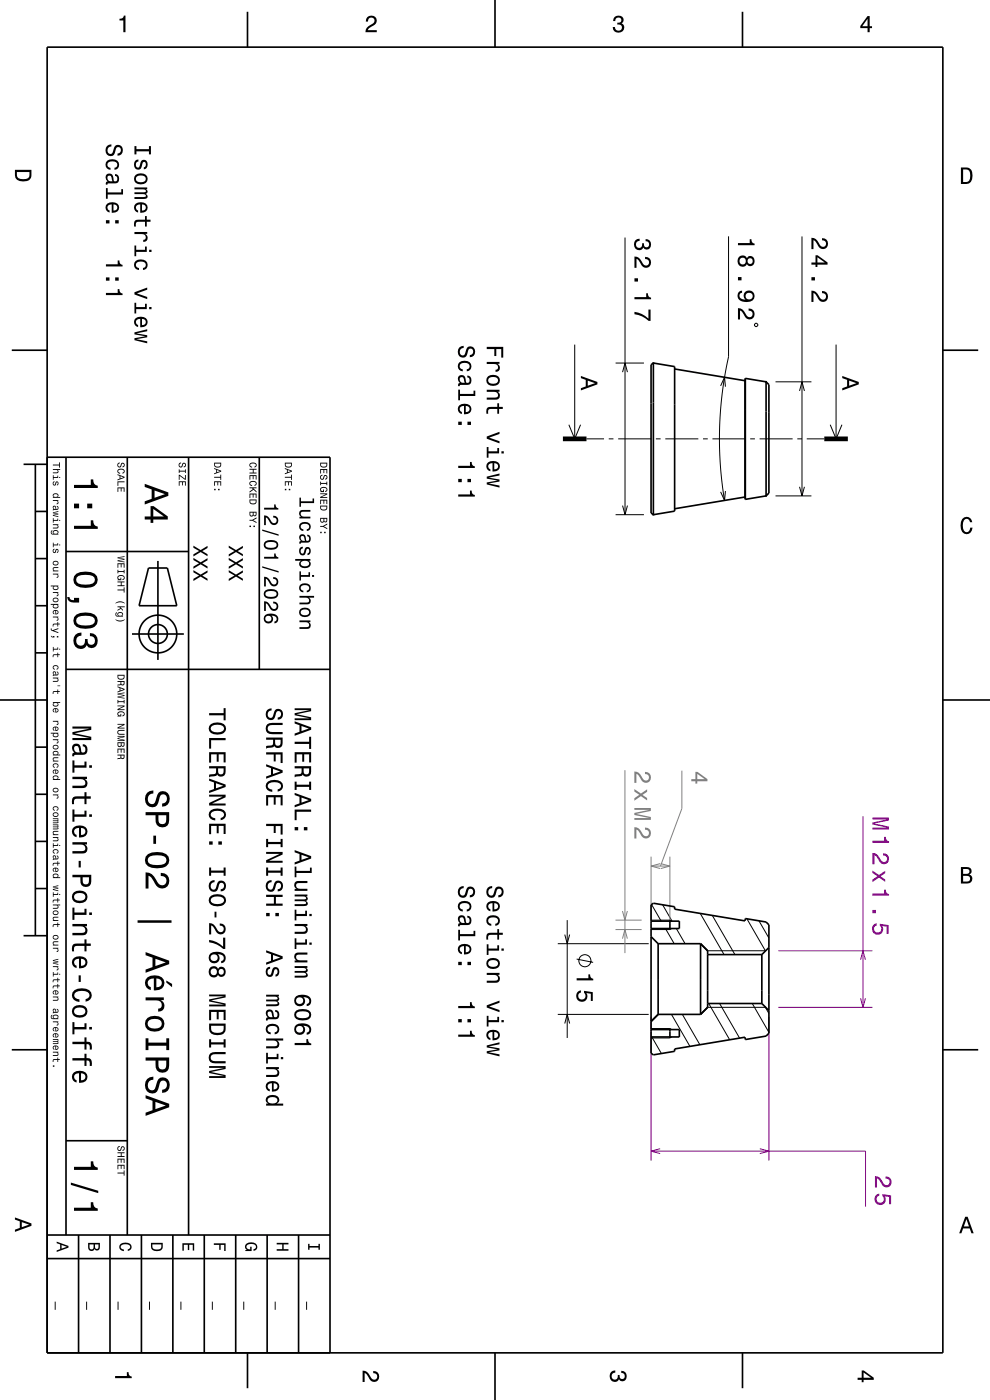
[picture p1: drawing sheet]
<svg xmlns="http://www.w3.org/2000/svg" width="210mm" height="297mm" viewBox="0 0 210 297" stroke-linecap="round" stroke-linejoin="round" font-family="sans-serif">
<g fill="none" stroke="#000" stroke-width=".21">
<path d="M132.6 50.4v58.8M154.5 50.1v25.6l-1.3 7.9-.6 8.2 .2 7.2 .9 7.2M170.1 50.2v55M121.9 73.1v20M130.6 77h6M132.1 79l.5-2 .5 2M160 68.8l.5-.2 .2 .4-.4 .3zM177.4 73.1v20M120.7 90.1l1.2 3 1.3-3M124.4 93.1h3.7M129.1 93.1h1M131.1 93.1h7"/>
<path d="M139.1 93.1h1M141.1 93.1h7M149.1 93.1h1M151.1 93.1h7M152.9 81.9l.8-1.9 .2 2M159.1 93.1h1M161.1 93.1h7M164.5 81h7.6M169.1 93.1h1M169.6 82.9l.5-1.9 .5 1.9M171.1 93.1h3.8M176.1 90.1l1.3 3 1.2-3"/>
<path d="M130.6 109.2h6M132.1 107.3l.5 1.9 .5-1.9M153.9 104.2l-.2 2-.8-1.9M164.5 105.2h7.6M169.6 103.3l.5 1.9 .5-1.9M119.8 198.3l.5 1.9 .5-1.9M120.3 195.2v25M138.1 195.2h4l.4 .2M138.2 191.9l2.1 3.5M140.6 191.9l2 3.5M141.2 197l1.8 3.2M142.5 197l-.4 .2h-4"/>
<path d="M143.5 197l1.8 3.2M148.5 193.8l5.1 8.7M151.1 194.2l4.8 8.3M158.4 194.9l4 6.8M161 195.3l2.1 3.7M118.3 200.2h19.3M118.3 215.2h19.3M119.8 217.1l.5-1.9 .5 1.9M122.3 203.5l3.5 .7M138.1 218.2h4l.4 .2M138.3 220l2 3.5M142.4 215.2l3.9 6.8"/>
<path d="M142.5 220l-.4 .2h-4M144.7 215.2l3.8 6.4M150.1 213.7h12.3M150.1 201.7h12.3M150.3 212.9l4.5 7.7M152.6 212.9l4.3 7.3M159.6 212.9l3.5 6.1M162.3 213.5l.8 1.5"/>
<circle cx="124.1" cy="203.8" r="1.28"/>
</g>
<path d="M138.1 215.7v30.5M163.1 215.7v30.5M165.1 201.7h20M165.1 213.7h20" fill="none" stroke="#800080" stroke-width=".21"/>
<path d="M130.6 195.2h5.5M130.6 197.2h5.5M138.1 181.7v13.5M142.1 181.7v13.5" fill="none" stroke="#808080" stroke-width=".21"/>
<g fill="none" stroke="#000" stroke-width=".35">
<path d="M10 10h190v277h-190zM52.5 2.5v7.5M105 0v10M157.5 2.5v7.5M2.5 74.3h7.5M138.6 77v32.2M138.6 77l-.5 .4v31.4l.5 .4M138.6 77l4.5 .8v30.6l-4.5 .8M143.1 78.3l14.9 2.5M200 74.3h7.5M5 98.5h5M7.5 98.5v100"/>
<path d="M10 97h60v190M14 97v165M27 97v165M40 97v165M55 97v45M158 80.8v24.6M158.1 80.3v25.6M158.1 80.3l-.1 .5M158.1 80.3l4.4 .7M162.5 81v24.2M162.5 81l.6 .6v23l-.6 .6M7.5 108.5h2.5"/>
<path d="M7.5 118.5h2.5M14 117h26M33.5 119v21M158 105.4l-14.9 2.5M158 105.4l.1 .5M162.5 105.2l-4.4 .7M7.5 128.5h2.5M7.5 138.5h2.5M28 134.5h11M31.5 120.5h4l2 8h-8zM0 148.5h10M7.5 158.5h2.5"/>
<path d="M14 142h56M200 148.5h10M7.5 178.5h2.5M7.5 168.5h2.5M5 198.5h5M7.5 188.5h2.5M138.1 192l.5-.4 4.5 .8v.5l14.9 2.5 .1-.5 4.4 .7 .6 .6v23l-.6 .6-4.4 .7-.1-.5-14.9 2.5v.5l-4.5 .8-.5-.4zM138.1 195.4h6v1.6h-6M138.1 198.7l1.5 1.5M142.1 195.2v2M138.1 218.4h6v1.6h-6M139.6 215.2l-1.5 1.5"/>
<path d="M139.6 200.2v15M139.6 215.2h9M139.6 200.2h9M142.1 218.2v2M148.6 200.2v15M148.6 200.2l1.5 1.5v12l-1.5 1.5M150.1 212.9h11.5M150.1 202.5h11.5M161.6 202.5v10.4M161.6 212.9l1.5 1.5M163.1 201l-1.5 1.5M2.5 222.7h7.5"/>
<path d="M200 222.7h7.5M14 242h13M10 262h60M10 267h60M16.7 262v25M23.3 262v25M30 262v25M36.7 262v25M43.3 262v25M50 262v25M56.7 262v25M63.3 262v25"/>
<path d="M52.5 287v7.5M105 287v10M157.5 287v7.5"/>
<circle cx="33.5" cy="134.5" r="2"/>
<circle cx="33.5" cy="134.5" r="4"/>
</g>
<g fill="#000">
<path d="M25.3 4a.77 .77 0 0 0 1-.7h.3v3.5h-.4v-2.5h-.9z" fill-rule="evenodd"/>
<path d="M77.9 3.6a1.18 1.18 0 0 1 1.9 .3 1.18 1.18 0 0 1-.9 1.7l-.6 .4-.3 .4h1.9v.4h-2.4a1.8 1.8 0 0 1 1.4-1.7 .71 .71 0 0 0 .5-.9 .71 .71 0 0 0-.8-.5 .71 .71 0 0 0-.5 .9h-.5z" fill-rule="evenodd"/>
<path d="M130.4 3.6a1.08 1.08 0 0 1 1.3-.2 1.08 1.08 0 0 1 .5 1.3l-.3 .3a1.06 1.06 0 0 1 .5 1.2 1.06 1.06 0 0 1-1.2 .7 1.1 1.1 0 0 1-1.2-1.2h.4a.71 .71 0 0 0 1 .8 .71 .71 0 0 0 .1-1.3h-.6v-.4a.61 .61 0 0 0 .8-.3 .61 .61 0 0 0-.2-.8 .61 .61 0 0 0-.8 .2l-.2 .6h-.4z" fill-rule="evenodd"/>
<path d="M184 3.4l-1.5 2.1v.5h1.5v.8h.5v-.8h.5v-.4h-.5v-2.2zM184 4v1.6h-1.1z" fill-rule="evenodd"/>
<path d="M3.2 36v1.2a1.42 1.42 0 0 0 1.7 1.3 1.38 1.38 0 0 0 1.8-1.3v-1.2zM3.6 36.5h2.6v1a1.89 1.89 0 0 1-2.5 0z" fill-rule="evenodd"/>
<path d="M22.7 31a1.24 1.24 0 0 0-.2 1.5 1.24 1.24 0 0 0 1.4 .6 2.48 2.48 0 0 0 .8-1.7 .66 .66 0 0 1 1 .4 .66 .66 0 0 1-.8 .8v.4a1.14 1.14 0 0 0 1.2-1.2 1.14 1.14 0 0 0-1.5-1l-.2 .2-.3 .7a.77 .77 0 0 1-.9 .9 .84 .84 0 0 1-.4-.9 .84 .84 0 0 1 .8-.6v-.5zM22.8 34.1a1.11 1.11 0 0 0-.4 1.2 1.11 1.11 0 0 0 1 .7v-.4a.67 .67 0 0 1-.6-.6 .67 .67 0 0 1 .6-.7 1.11 1.11 0 0 1 1.5 .6 .6 .6 0 0 1-.6 .7v.4a1.15 1.15 0 0 0 1-1.3 1.15 1.15 0 0 0-1.5-.9zM22.6 37a1.05 1.05 0 0 0 .2 1.5l-.3 .1v.6h.3l.1-.3h1.6a1 1 0 0 0 .8-1 1 1 0 0 0-.9-1v.4a.55 .55 0 0 1 .5 .7 .55 .55 0 0 1-.7 .4l-.1-.2a1 1 0 0 0-.2-1.1 1 1 0 0 0-1.1-.2zM22.9 37.4h.6l.3 1.1a.77 .77 0 0 1-.8-.2 .77 .77 0 0 1-.1-.9zM22.5 39.9v2.3h.3v-.9h3.3v-1.2h-.4v.7h-2.9v-.9zM22.8 43.2a1.09 1.09 0 0 0-.4 1.1 1.09 1.09 0 0 0 .8 .8v-.4l-.3-.3-.1-.3a.76 .76 0 0 1 .9-.7v1.7a1.17 1.17 0 0 0 1.6-1 1.17 1.17 0 0 0-1.5-1.2zM24.1 43.4a.67 .67 0 0 1 .8 .6 .67 .67 0 0 1-.8 .7zM22.5 46.7v.7h.7v-.7zM24.4 46.7v.7h.8v-.7z" fill-rule="evenodd"/>
<path d="M28.5 31v1.8h.4v-.7h2.7v.7h.4v-1.8h-.4v.6h-2.7v-.6zM28.7 34.1a1.1 1.1 0 0 0-.2 1.3 1.1 1.1 0 0 0 1.1 .5l.4-.4 .3-1.1a.54 .54 0 0 1 .7 .5 .54 .54 0 0 1-.5 .6v.4a1.04 1.04 0 0 0 .8-1 1.04 1.04 0 0 0-.8-1 .76 .76 0 0 0-.7 .8l-.4 .8a.63 .63 0 0 1-.6-.6 .63 .63 0 0 1 .6-.6v-.5zM28.8 37.1a1.19 1.19 0 0 0-.2 1.4 1.19 1.19 0 0 0 1.3 .6 1.2 1.2 0 0 0 1.4-1.2 1.2 1.2 0 0 0-1.4-1.1zM29.1 37.4a1.18 1.18 0 0 1 1.8 .5 1.13 1.13 0 0 1-1 .8 1.13 1.13 0 0 1-1.1-.8zM28.5 39.8v.4h2.1l.4 .3-.4 .3h-2.1v.4h1.8a.5 .5 0 0 1 .7 .4l-.2 .2h-.4h-1.9v.4h1.9a.69 .69 0 0 0 .9-.5l-.4-.6 .3-.1 .1-.4-.4-.4h.3v-.4zM28.8 43.2a1.09 1.09 0 0 0-.3 1.1 1.09 1.09 0 0 0 .8 .8v-.4l-.4-.3-.1-.3a.76 .76 0 0 1 .9-.7v1.7a1.17 1.17 0 0 0 1.6-1 1.17 1.17 0 0 0-1.4-1.2zM30.1 43.4a.67 .67 0 0 1 .8 .6 .67 .67 0 0 1-.8 .7zM28.7 46.8l-.2 .3-.1 1h.4a.68 .68 0 0 1 .4-1l1.6-.1v1.1h.3v-1.1h.8v-.4h-.8v-.8h-.3v.8h-1.8zM28.5 49.2v.5h1.6a.66 .66 0 0 1 .8 .3 .66 .66 0 0 1-.3 .8l-.2 .1v.4a.89 .89 0 0 0 .9-.7 .89 .89 0 0 0-.5-1h.4v-.4zM28.5 52.1v2.3h.4v-1h2.2v-1.1h-.3v.7h-1.9v-.9zM31.6 53v.5h.5v-.5zM28.8 55.3a1.11 1.11 0 0 0-.3 1.2 1.11 1.11 0 0 0 1 .8v-.4a.67 .67 0 0 1-.7-.7 .67 .67 0 0 1 .6-.7 1.11 1.11 0 0 1 1.5 .7 .6 .6 0 0 1-.6 .6v.5a1.15 1.15 0 0 0 1-1.4 1.15 1.15 0 0 0-1.4-.9zM28.5 62v.5l2.7 1v-.5l-2.2-.8 2.2-.7v-.5zM28.5 64.2v2.3h.4v-.9h2.2v-1.2h-.3v.7h-1.9v-.9zM31.6 65.1v.5h.5v-.5zM28.8 67.5a1.09 1.09 0 0 0-.3 1.1 1.09 1.09 0 0 0 .8 .8v-.5l-.4-.2-.1-.4a.76 .76 0 0 1 .9-.6v1.7a1.17 1.17 0 0 0 1.6-1 1.17 1.17 0 0 0-1.4-1.2zM30.1 67.7a.67 .67 0 0 1 .8 .6 .67 .67 0 0 1-.8 .7zM28.5 70.5v.4l2.3 .4-2.3 .4v.5l2.7 .6v-.4l-2.3-.4 2.3-.4v-.5l-2.3-.4 2.3-.4v-.5z" fill-rule="evenodd"/>
<path d="M203.8 35.5v3.5h1.2a1.43 1.43 0 0 0 1.3-1.7 1.39 1.39 0 0 0-1.3-1.8zM204.3 36h1a1.9 1.9 0 0 1 0 2.5l-1 .1z" fill-rule="evenodd"/>
<path d="M22.5 56.1v.4h3.5v-.3a.77 .77 0 0 1-.7-.9h-.3v.8zM22.5 58.9v.6h.7v-.6zM24.4 58.9v.6h.8v-.6zM22.5 62.1v.5h3.5v-.3a.77 .77 0 0 1-.7-1h-.3v.8z" fill-rule="evenodd"/>
<path d="M134.8 51a1.18 1.18 0 0 0-.1 1.6 1.18 1.18 0 0 0 1.6 .2l.2-.3a.91 .91 0 0 0 1.1 .4 .91 .91 0 0 0 .5-1.1 1.05 1.05 0 0 0-1.2-1.1v.5a.62 .62 0 0 1 .8 .3 .62 .62 0 0 1-.3 .8 .62 .62 0 0 1-.8-.2v-.5h-.4a.72 .72 0 0 1-.4 .9 .72 .72 0 0 1-1-.4 .72 .72 0 0 1 .5-.9l.4-.1v-.5zM134.6 54.4v2.4h.4v-1.9a2.22 2.22 0 0 1 1.2 1.5 1.14 1.14 0 0 0 1.9-.4 1.14 1.14 0 0 0-1.3-1.5v.5a.7 .7 0 0 1 .9 .5 .7 .7 0 0 1-.5 .8 .7 .7 0 0 1-.9-.5 1.8 1.8 0 0 0-1.7-1.4zM134.6 59v.7h.7v-.7zM134.6 63v.5h3.5v-.4a.77 .77 0 0 1-.7-.9h-.3v.8zM134.6 66.2v.5a5.3 5.3 0 0 1 3 1.4h.4v-2.4h-.5v1.9a5.2 5.2 0 0 0-2.9-1.4z" fill-rule="evenodd"/>
<path d="M156.5 51.6v.4h3.6v-.3a.77 .77 0 0 1-.7-1h-.4v.9zM156.7 54.5a1.17 1.17 0 0 0-.1 1.7 1.17 1.17 0 0 0 1.7 .1l.1-.3a.89 .89 0 0 0 1.1 .4 .89 .89 0 0 0 .6-1 .89 .89 0 0 0-.6-1 .89 .89 0 0 0-1.1 .4 1.01 1.01 0 0 0-1.7-.3zM156.8 55.4a.71 .71 0 0 1 1.4 0 .71 .71 0 0 1-1.4 0zM158.5 55.4a.6 .6 0 0 1 1.2 0 .6 .6 0 0 1-1.2 0zM156.5 58.8v.7h.8v-.7zM156.7 61.9a1.33 1.33 0 0 0-.1 1.5 1.33 1.33 0 0 0 1.4 .7 1.45 1.45 0 0 0 1.5-.3 1.45 1.45 0 0 0 .5-1.5 1.15 1.15 0 0 0-1.7-.5 1.15 1.15 0 0 0-.2 1.8 1.03 1.03 0 0 1-1.3-.9 .56 .56 0 0 1 .6-.6v-.4zM158.2 62.9a.75 .75 0 0 1 1.5 0 .75 .75 0 0 1-1.5 0zM156.5 65.4v2.4h.5v-1.9a2.23 2.23 0 0 1 1.1 1.4 1.14 1.14 0 0 0 2-.4 1.14 1.14 0 0 0-1.3-1.5v.5a.71 .71 0 0 1 .8 .5 .71 .71 0 0 1-.5 .9 .71 .71 0 0 1-.8-.5 1.8 1.8 0 0 0-1.8-1.4z" fill-rule="evenodd"/>
<path d="M172.1 50.4v2.4h.5v-1.9a2.23 2.23 0 0 1 1.1 1.5 1.14 1.14 0 0 0 1.9-.4 1.14 1.14 0 0 0-1.2-1.5v.5a.7 .7 0 0 1 .8 .5 .7 .7 0 0 1-.5 .9 .7 .7 0 0 1-.8-.5 1.81 1.81 0 0 0-1.8-1.5zM173 54.2v1.5h-.9v.4h.9v.5h.4v-.5h2.1v-.4l-2.1-1.5zM173.4 54.6l1.6 1.1h-1.6zM172.1 58.8v.7h.8v-.7zM172.1 61.7v2.4h.5v-1.9a2.23 2.23 0 0 1 1.1 1.4 1.14 1.14 0 0 0 1.9-.4 1.14 1.14 0 0 0-1.2-1.5v.5a.7 .7 0 0 1 .8 .5 .7 .7 0 0 1-.5 .9 .7 .7 0 0 1-.8-.5 1.81 1.81 0 0 0-1.8-1.4z" fill-rule="evenodd"/>
<path d="M97.4 73.7a1.24 1.24 0 0 0-.2 1.5 1.24 1.24 0 0 0 1.4 .6 2.48 2.48 0 0 0 .8-1.7 .66 .66 0 0 1 1 .4 .66 .66 0 0 1-.7 .8v.5a1.14 1.14 0 0 0 1.1-1.3 1.14 1.14 0 0 0-1.4-1 2.26 2.26 0 0 0-.8 1.7 .66 .66 0 0 1-.9 0 .66 .66 0 0 1-.1-.9l.1-.3 .7-.2v-.4zM97.5 76.8a1.11 1.11 0 0 0-.3 1.2 1.11 1.11 0 0 0 1 .8v-.4a.67 .67 0 0 1-.7-.7 .67 .67 0 0 1 .6-.7 1.12 1.12 0 0 1 1.5 .7 .6 .6 0 0 1-.6 .6v.5a1.15 1.15 0 0 0 1-1.4 1.15 1.15 0 0 0-1.5-.9zM97.3 79.8a1.06 1.06 0 0 0 .3 1.5l-.4 .1v.5h.3l.1-.2h1.6a1 1 0 0 0 .8-1.1 1 1 0 0 0-.9-.9v.4a.55 .55 0 0 1 .5 .6 .55 .55 0 0 1-.7 .4l-.1-.2a1 1 0 0 0-.2-1 1 1 0 0 0-1-.3zM97.6 80.1l.4-.1 .3 .1 .3 1.1a.77 .77 0 0 1-.9-.2 .77 .77 0 0 1-.1-.9zM97.2 82.7v2.2h.4v-.9h3.2v-1.1h-.4v.7h-2.8v-.9zM97.5 85.9a1.09 1.09 0 0 0-.4 1.1 1.09 1.09 0 0 0 .9 .8v-.4l-.4-.2-.1-.4a.75 .75 0 0 1 .9-.7v1.8a1.17 1.17 0 0 0 1.6-1 1.17 1.17 0 0 0-1.4-1.3zM98.8 86.1a.67 .67 0 0 1 .8 .7 .67 .67 0 0 1-.8 .6zM97.2 89.5v.6h.8v-.6zM99.2 89.5v.6h.7v-.6z" fill-rule="evenodd"/>
<path d="M103.2 73.6v.5h1.7v1.4h.4v-1.4h1v1.8h.4v-2.3zM103.2 76.8v.4h1.6a.66 .66 0 0 1 .8 .4 .66 .66 0 0 1-.3 .8h-.2v.5a.89 .89 0 0 0 .9-.7 .89 .89 0 0 0-.5-1h.5v-.4zM103.5 79.8a1.19 1.19 0 0 0-.2 1.5 1.19 1.19 0 0 0 1.3 .6 1.2 1.2 0 0 0 1.5-1.2 1.2 1.2 0 0 0-1.5-1.2zM103.8 80.2a1.17 1.17 0 0 1 1.9 .5 1.14 1.14 0 0 1-1.1 .7 1.14 1.14 0 0 1-1.1-.7zM103.2 82.7v.4h1.6a.63 .63 0 0 1 .8 .4 .63 .63 0 0 1-.4 .8h-2v.5h1.8a.89 .89 0 0 0 1-.6 .89 .89 0 0 0-.5-1.1h.5v-.4zM103.4 86.5l-.2 .3v1h.4l.1-.9 .5-.1h1.3v1h.4v-1h.8v-.5h-.8v-.8h-.4v.8h-1.8zM103.2 92.6v.5l2.8 1v-.5l-2.2-.8 2.2-.7v-.5zM103.2 94.8v2.3h.4v-.9h2.3v-1.2h-.4v.7h-1.9v-.9zM106.4 95.7v.5h.5v-.5zM103.5 98.1a1.09 1.09 0 0 0-.3 1.1 1.09 1.09 0 0 0 .8 .8v-.5l-.3-.2-.1-.3a.76 .76 0 0 1 .9-.7v1.7a1.17 1.17 0 0 0 1.5-1 1.17 1.17 0 0 0-1.4-1.2zM104.8 98.3a.67 .67 0 0 1 .9 .6 .67 .67 0 0 1-.9 .7zM103.2 101.1v.4l2.3 .4-2.3 .4v.5l2.8 .6v-.4l-2.3-.4 2.3-.4v-.5l-2.3-.4 2.3-.4v-.4z" fill-rule="evenodd"/>
<path d="M123.2 79.8v.4l1 .4v1.4l-1 .4v.4l3.5-1.3v-.5zM124.7 80.7l1.5 .6-1.5 .5z" fill-rule="evenodd"/>
<path d="M138.4 76.8h.4v.4h-.4z" fill-rule="evenodd"/>
<path d="M178.7 79.8v.4l1 .4v1.4l-1 .4v.4l3.5-1.3v-.5zM180.1 80.7l1.6 .6-1.6 .5z" fill-rule="evenodd"/>
<path d="M11.2 98.6v.1h1.3v.5h.2v-1.1h-.2v.5zM11.2 99.5v.2h.7a.27 .27 0 0 1 .3 .2 .27 .27 0 0 1-.3 .3h-.7v.2h.8a.38 .38 0 0 0 .4-.3 .38 .38 0 0 0-.2-.4h.6v-.2zM11.2 100.8v1h.2v-.4h.9v-.5h-.1v.3h-.8v-.4zM12.6 101.2v.2h.2v-.2zM11.3 102.2a.42 .42 0 0 0-.1 .6 .42 .42 0 0 0 .6 0l.2-.4a.23 .23 0 0 1 .3 .1 .23 .23 0 0 1-.2 .3v.2a.4 .4 0 0 0 .3-.6 .4 .4 0 0 0-.6-.1l-.2 .5a.26 .26 0 0 1-.3-.2 .26 .26 0 0 1 .3-.3v-.2zM11.3 104.8l-.1 .3 .2 .3h-.2v.2h1.6v-.2h-.6l.2-.1a.59 .59 0 0 0-.3-.7 .59 .59 0 0 0-.8 .2zM11.5 104.9h.5l.2 .1a.42 .42 0 0 1-.4 .4 .42 .42 0 0 1-.4-.4zM11.2 106.1v.2h1v.4l-.2 .1v.2a.38 .38 0 0 0 .4-.3 .38 .38 0 0 0-.2-.4h.2v-.2zM11.3 107.4l-.1 .2 .2 .4-.2 .3 .9-.1a.43 .43 0 0 0 .3-.5 .43 .43 0 0 0-.4-.4v.2a.24 .24 0 0 1 .3 .3 .24 .24 0 0 1-.4 .1 .46 .46 0 0 0-.1-.5 .46 .46 0 0 0-.5 0zM11.3 107.7a.25 .25 0 0 1 .5 0 .25 .25 0 0 1-.5 0zM11.2 108.7v.2l1 .2-1 .1v.2l1.2 .3v-.2l-1-.2 1-.1v-.2l-1-.2 1-.2v-.2zM11.2 109.9v1h.2v-.4h.9v-.5h-.1v.3h-.8v-.4zM12.6 110.3v.2h.2v-.2zM11.2 111.2v.2h.7a.27 .27 0 0 1 .3 .2 .27 .27 0 0 1-.3 .3h-.7v.2h.8a.38 .38 0 0 0 .4-.2 .38 .38 0 0 0-.2-.5h.2v-.2zM10.9 112.6l-.1 .3a.42 .42 0 0 0 .5 .5h1.1v-.2h-.2l.2-.1a.57 .57 0 0 0-.6-.7 .57 .57 0 0 0-.6 .7l.2 .1a.31 .31 0 0 1-.4-.1 .31 .31 0 0 1 .1-.4v-.2zM11.5 112.7h.5l.2 .1a.42 .42 0 0 1-.4 .4 .42 .42 0 0 1-.4-.4zM11.2 115.1v1h.2v-.4h.9v-.5h-.1v.3h-.8v-.4zM12.6 115.5v.2h.2v-.2zM11.3 116.5a.42 .42 0 0 0-.1 .7 .42 .42 0 0 0 .6-.1l.2-.4a.23 .23 0 0 1 .3 .1 .23 .23 0 0 1-.2 .3v.2a.4 .4 0 0 0 .3-.5 .4 .4 0 0 0-.6-.2l-.2 .5a.26 .26 0 0 1-.3-.2 .26 .26 0 0 1 .3-.3v-.2zM11.3 119.1a.56 .56 0 0 0 .5 .9 .56 .56 0 0 0 .5-.9l-.5-.1zM11.5 119.2h.5l.2 .1a.4 .4 0 0 1-.4 .5 .4 .4 0 0 1-.3-.6zM11.3 120.4l-.1 .3 .2 .3h-.2v.2h1.2v-.2h-.9l-.2-.3 .2-.2h.9v-.2zM11.2 121.7v.2l1 .1v.3l-.2 .1v.2a.38 .38 0 0 0 .4-.3 .38 .38 0 0 0-.2-.4h.2v-.2zM10.8 124.2v.2h.6l-.1 .1a.57 .57 0 0 0 .4 .7 .57 .57 0 0 0 .7-.6l-.2-.2h.2v-.2zM11.5 124.5l.5-.1 .2 .2a.42 .42 0 0 1-.4 .4 .42 .42 0 0 1-.4-.4zM11.2 125.6v.2l1 .1v.3l-.2 .1v.2a.38 .38 0 0 0 .4-.3 .38 .38 0 0 0-.2-.4h.2v-.2zM11.3 126.9a.56 .56 0 0 0 .5 .9 .56 .56 0 0 0 .5-.9l-.5-.1zM11.5 127h.5l.2 .1a.4 .4 0 0 1-.4 .5 .4 .4 0 0 1-.3-.6zM10.8 128.1v.2h.6l-.1 .1a.57 .57 0 0 0 .4 .7 .57 .57 0 0 0 .7-.6l-.2-.2h.2v-.2zM11.5 128.4l.5-.1 .2 .2a.42 .42 0 0 1-.4 .4 .42 .42 0 0 1-.4-.4zM11.3 129.5l-.1 .5 .3 .3-.1-.5 .3-.2v.8a.54 .54 0 0 0 .7-.7 .54 .54 0 0 0-.9-.3zM11.9 129.6a.29 .29 0 0 1 .3 .3 .29 .29 0 0 1-.3 .3zM11.2 130.8v.2l1 .1v.3l-.2 .1v.2a.38 .38 0 0 0 .4-.3 .38 .38 0 0 0-.2-.4h.2v-.2zM11.3 132.4l-.1 .5h.1l.2-.4h.7v.4h.1v-.4h.4v-.2h-.4v-.3h-.1v.3zM10.8 133.3l.1 .5 1.5 .5v-.2l-1-.3 1-.3v-.3l-1.3 .5-.1-.1v-.3zM12.1 134.9v.3h.3v-.3zM10.8 134.9l.2 .3h.5v-.3h-.3v.2zM11.2 137.2v1h.2v-.4h.9v-.5h-.1v.3h-.8v-.4zM12.6 137.6v.2h.2v-.2zM11.3 138.9l-.1 .5h.1l.2-.4h.7v.4h.1v-.4h.4v-.2h-.4v-.3h-.1v.3zM11.3 141.2l-.1 .6 .4 .3v-.2l-.2-.1a.4 .4 0 0 1 .4-.5 .4 .4 0 0 1 .4 .5l-.2 .1v.2a.49 .49 0 0 0 .4-.6 .49 .49 0 0 0-.6-.4zM11.3 142.5l-.1 .3 .2 .3-.2 .3 .9-.1a.43 .43 0 0 0 .3-.4 .43 .43 0 0 0-.4-.4v.1a.24 .24 0 0 1 .3 .3 .24 .24 0 0 1-.4 .2 .46 .46 0 0 0-.1-.6 .46 .46 0 0 0-.5 0zM11.3 142.9a.26 .26 0 0 1 .5 0 .26 .26 0 0 1-.5 0zM11.2 143.7v.2h.7a.27 .27 0 0 1 .3 .3 .27 .27 0 0 1-.3 .3h-.7v.1h.8a.38 .38 0 0 0 .4-.2 .38 .38 0 0 0-.2-.5h.2v-.2zM12.2 145.4v.2h.6v-.2zM11.3 146.7l-.1 .5h.1l.2-.4h.7v.4h.1v-.4h.4v-.2h-.4v-.3h-.1v.3zM11.2 148.9v.2h.2a.4 .4 0 0 0-.2 .5 .4 .4 0 0 0 .3 .3h.3a.48 .48 0 0 0 .6-.6l-.2-.2h.6v-.2zM11.5 149.2h.5l.2 .1a.42 .42 0 0 1-.4 .4 .42 .42 0 0 1-.4-.4zM11.3 150.3l-.1 .6 .3 .3-.1-.6 .3-.2v.8a.54 .54 0 0 0 .7-.7 .54 .54 0 0 0-.9-.3zM11.9 150.4a.29 .29 0 0 1 .3 .3 .29 .29 0 0 1-.3 .3zM11.2 152.9v.2l1 .1v.3l-.2 .1v.2a.38 .38 0 0 0 .4-.3 .38 .38 0 0 0-.2-.4h.2v-.2zM11.3 154.2l-.1 .6 .3 .3-.1-.6 .3-.2v.8a.54 .54 0 0 0 .7-.7 .54 .54 0 0 0-.9-.2zM11.9 154.3a.29 .29 0 0 1 .3 .3 .29 .29 0 0 1-.3 .3zM10.8 155.4v.2h.6l-.1 .1a.57 .57 0 0 0 .4 .8 .57 .57 0 0 0 .7-.6l-.2-.3h.2v-.2zM11.5 155.7h.5l.2 .1a.42 .42 0 0 1-.4 .4 .42 .42 0 0 1-.4-.4zM11.2 156.8v.2l1 .1v.3l-.2 .1v.2a.38 .38 0 0 0 .4-.3 .38 .38 0 0 0-.2-.4h.2v-.2zM11.3 158.1a.56 .56 0 0 0 .5 .9 .56 .56 0 0 0 .5-.9l-.5-.1zM11.5 158.3l.5-.1 .2 .2a.4 .4 0 0 1-.4 .4 .4 .4 0 0 1-.3-.5zM11.3 159.4l-.1 .3 .2 .4h-.2v.2h1.6v-.2h-.6l.2-.2a.59 .59 0 0 0-.3-.6 .59 .59 0 0 0-.8 .1zM11.5 159.6l.5-.1 .2 .2a.42 .42 0 0 1-.4 .4 .42 .42 0 0 1-.4-.4zM11.3 160.7l-.1 .3 .2 .4h-.2v.2h1.2v-.2l-.9-.1-.2-.2 .2-.2 .9-.1v-.1zM11.3 162.1l-.1 .5 .4 .3v-.2l-.2-.1a.4 .4 0 0 1 .4-.5 .4 .4 0 0 1 .4 .5l-.2 .1v.2a.49 .49 0 0 0 .4-.6 .49 .49 0 0 0-.6-.4zM11.3 163.4l-.1 .5 .3 .3-.1-.6 .3-.2v.8a.54 .54 0 0 0 .7-.6 .54 .54 0 0 0-.9-.3zM11.9 163.4a.29 .29 0 0 1 .3 .3 .29 .29 0 0 1-.3 .3zM11.3 164.6l-.1 .3 .2 .4h-.2v.2h1.6v-.2h-.6l.2-.2a.59 .59 0 0 0-.3-.6 .59 .59 0 0 0-.8 .1zM11.5 164.8l.5-.1 .2 .2a.42 .42 0 0 1-.4 .4 .42 .42 0 0 1-.4-.4zM11.3 167.2a.56 .56 0 0 0 .5 .9 .56 .56 0 0 0 .5-.9l-.5-.1zM11.5 167.4h.6a.38 .38 0 0 1-.3 .5 .38 .38 0 0 1-.3-.5zM11.2 168.5v.2l1 .1v.3l-.2 .2v.1a.38 .38 0 0 0 .4-.3 .38 .38 0 0 0-.2-.4h.2v-.2zM11.3 171.2l-.1 .5 .4 .3v-.2l-.2-.1a.4 .4 0 0 1 .4-.5 .4 .4 0 0 1 .4 .5l-.2 .1v.2a.49 .49 0 0 0 .4-.6 .49 .49 0 0 0-.6-.4zM11.3 172.4a.56 .56 0 0 0 .5 .9 .56 .56 0 0 0 .5-.9l-.5-.1zM11.5 172.6l.5-.1 .2 .2a.4 .4 0 0 1-.4 .4 .4 .4 0 0 1-.3-.5zM11.2 173.6v.2h.9l.2 .1-1.1 .1v.2h.9l.2 .2-1.1 .1v.1l1.2-.1-.2-.3 .2-.2-.1-.2 .1-.2zM11.2 174.9v.2h.9l.2 .1-1.1 .1v.2h.9l.2 .2-1.1 .1v.1l1.2-.1-.2-.3 .2-.2-.1-.2 .1-.2zM11.3 176.3l-.1 .3 .2 .4h-.2v.2h1.2v-.2h-.9l-.2-.3 .2-.2h.9v-.2zM11.2 177.6v.2h.7a.27 .27 0 0 1 .3 .2 .27 .27 0 0 1-.3 .3h-.7v.2h.8a.38 .38 0 0 0 .4-.3 .38 .38 0 0 0-.2-.4h.2v-.2zM11.2 178.9v.9h.2v-.3h.9v-.5h-.1v.3h-.8v-.4zM12.6 179.3v.2h.2v-.2zM11.3 180.3l-.1 .5 .4 .3v-.2l-.2-.1a.4 .4 0 0 1 .4-.5 .4 .4 0 0 1 .4 .5l-.2 .1v.2a.49 .49 0 0 0 .4-.6 .49 .49 0 0 0-.6-.4zM11.3 181.5l-.1 .3 .2 .4-.2 .3 .9-.2a.43 .43 0 0 0 .3-.4 .43 .43 0 0 0-.4-.4v.2a.24 .24 0 0 1 .3 .2 .24 .24 0 0 1-.4 .2 .46 .46 0 0 0-.1-.5 .46 .46 0 0 0-.5-.1zM11.3 181.9a.26 .26 0 0 1 .5 0 .26 .26 0 0 1-.5 0zM11.3 183.1l-.1 .6h.1l.2-.5h.7v.5h.1v-.5h.4v-.2h-.4v-.3h-.1v.3zM11.3 184.2l-.1 .5 .3 .3-.1-.6 .3-.2v.8a.54 .54 0 0 0 .7-.6 .54 .54 0 0 0-.9-.3zM11.9 184.2a.29 .29 0 0 1 .3 .3 .29 .29 0 0 1-.3 .3zM11.3 185.4l-.1 .4 .2 .3h-.2v.2h1.6v-.2h-.6l.2-.1a.59 .59 0 0 0-.3-.7 .59 .59 0 0 0-.8 .1zM11.5 185.6l.5-.1 .2 .2a.42 .42 0 0 1-.4 .4 .42 .42 0 0 1-.4-.4zM11.2 188.1v.2l1 .1-1 .2v.2l1.2 .3v-.2l-1-.2 1-.2v-.2l-1-.1 1-.2v-.2zM11.2 189.3v1h.2v-.4h.9v-.5h-.1v.3h-.8v-.4zM12.6 189.7v.2h.2v-.2zM11.3 190.9l-.1 .6h.1l.2-.5h.7v.5h.1v-.5h.4v-.2h-.4v-.3h-.1v.3zM11.2 191.9v.2h.7a.27 .27 0 0 1 .3 .2 .27 .27 0 0 1-.3 .3h-.7v.2h.8a.38 .38 0 0 0 .4-.3 .38 .38 0 0 0-.2-.4h.6v-.2zM11.3 193.3a.56 .56 0 0 0 .5 .8 .56 .56 0 0 0 .5-.8l-.5-.2zM11.5 193.4l.5-.1 .2 .2a.42 .42 0 0 1-.4 .4 .42 .42 0 0 1-.4-.4zM11.3 194.5l-.1 .4 .2 .3h-.2v.2h1.2v-.2h-.9l-.2-.3 .2-.2h.9v-.2zM11.3 196.1l-.1 .6h.1l.2-.5h.7v.5h.1v-.5h.4v-.2h-.4v-.3h-.1v.3zM11.3 198.5a.56 .56 0 0 0 .5 .8 .56 .56 0 0 0 .5-.8l-.5-.2zM11.5 198.6h.6a.38 .38 0 0 1-.3 .6 .38 .38 0 0 1-.3-.6zM11.3 199.7l-.1 .4 .2 .3h-.2v.2h1.2v-.2h-.9l-.2-.3 .2-.2h.9v-.2zM11.2 201.1v.2h1v.4l-.2 .1v.2a.38 .38 0 0 0 .4-.3 .38 .38 0 0 0-.2-.5h.2v-.1zM11.2 203.7v.2l1 .1-1 .2v.2l1.2 .3v-.2l-1-.2 1-.2v-.2l-1-.1 1-.2v-.2zM11.2 205v.2h1v.4l-.2 .1v.2a.38 .38 0 0 0 .4-.3 .38 .38 0 0 0-.2-.5h.2v-.1zM11.2 206.2v1h.2v-.4h.9v-.5h-.1v.3h-.8v-.4zM12.6 206.6v.2h.2v-.2zM11.3 207.8l-.1 .6h.1l.2-.4 .7-.1v.5h.1v-.5h.4v-.1h-.4v-.4h-.1v.4zM11.3 209.1l-.1 .6h.1l.2-.4 .7-.1v.5h.1v-.5h.4v-.1h-.4v-.4h-.1v.4zM11.3 210.2l-.1 .5 .3 .3-.1-.6 .3-.1v.7a.54 .54 0 0 0 .7-.6 .54 .54 0 0 0-.9-.3zM11.9 210.3a.29 .29 0 0 1 .3 .3 .29 .29 0 0 1-.3 .2zM11.2 211.4v.2h.7a.27 .27 0 0 1 .3 .2 .27 .27 0 0 1-.3 .3h-.7v.2h.8a.38 .38 0 0 0 .4-.3 .38 .38 0 0 0-.2-.4h.2v-.2zM11.3 214.1l-.1 .2 .2 .4-.2 .3 .9-.1a.43 .43 0 0 0 .3-.5 .43 .43 0 0 0-.4-.4v.2a.24 .24 0 0 1 .3 .3 .24 .24 0 0 1-.4 .1 .46 .46 0 0 0-.1-.5 .46 .46 0 0 0-.5 0zM11.3 214.4a.26 .26 0 0 1 .5 0 .26 .26 0 0 1-.5 0zM10.9 215.4l-.1 .3a.42 .42 0 0 0 .5 .5h1.1v-.2h-.2l.2-.1a.57 .57 0 0 0-.6-.7 .57 .57 0 0 0-.6 .7l.2 .1a.31 .31 0 0 1-.4-.1 .31 .31 0 0 1 .1-.4v-.2zM11.5 215.5h.5l.2 .1a.42 .42 0 0 1-.4 .4 .42 .42 0 0 1-.4-.4zM11.2 216.7v.2h1v.4l-.2 .1v.2a.38 .38 0 0 0 .4-.3 .38 .38 0 0 0-.2-.4h.2v-.2zM11.3 218l-.1 .5 .3 .3-.1-.5 .3-.2v.7a.54 .54 0 0 0 .7-.6 .54 .54 0 0 0-.9-.3zM11.9 218.1a.29 .29 0 0 1 .3 .3 .29 .29 0 0 1-.3 .2zM11.3 219.3l-.1 .5 .3 .3-.1-.5 .3-.2v.7a.54 .54 0 0 0 .7-.6 .54 .54 0 0 0-.9-.3zM11.9 219.4a.29 .29 0 0 1 .3 .3 .29 .29 0 0 1-.3 .2zM11.2 220.4v.2h.9l.2 .2-1.1 .1v.1l.9 .1 .2 .1-1.1 .1v.2l1.2-.1-.2-.4 .2-.2-.1-.2 .1-.2zM11.3 221.9l-.1 .5 .3 .3-.1-.5 .3-.2v.7a.54 .54 0 0 0 .7-.6 .54 .54 0 0 0-.9-.3zM11.9 222a.29 .29 0 0 1 .3 .3 .29 .29 0 0 1-.3 .2zM11.2 223.1v.2h.7a.27 .27 0 0 1 .3 .2 .27 .27 0 0 1-.3 .3h-.7v.2h.8a.38 .38 0 0 0 .4-.2 .38 .38 0 0 0-.2-.5h.2v-.2zM11.3 224.7l-.1 .6h.1l.2-.4h.7v.4h.1v-.4h.4v-.2h-.4v-.4h-.1v.4zM11.2 226v.3h.3v-.3z" fill-rule="evenodd"/>
<path d="M25 98.3a.51 .51 0 0 0 .1 .8 .51 .51 0 0 0 .7-.5 .27 .27 0 0 1 .5-.1 .27 .27 0 0 1-.2 .4l-.1 .2a.48 .48 0 0 0 .5-.4 .48 .48 0 0 0-.5-.5 .48 .48 0 0 0-.4 .5 .28 .28 0 0 1-.4 .2 .28 .28 0 0 1-.1-.4l.3-.2v-.2zM25.1 99.6a.53 .53 0 0 0-.2 .6 .53 .53 0 0 0 .6 .3v-.2l-.4-.2a.6 .6 0 0 1 .6-.5 .6 .6 0 0 1 .6 .5l-.3 .2v.2l.3-.2a.51 .51 0 0 0-.3-.8zM24.9 100.6v.2l.5 .2v.6l-.5 .1v.2l1.5-.5v-.3zM25.5 101l.7 .3-.7 .2zM24.9 102.1v1h.2v-.8h1.3v-.2zM24.9 103.4v1h.2v-.8h.5v.7h.2v-.7h.4v.7h.2v-.9z" fill-rule="evenodd"/>
<path d="M38 98.3a.51 .51 0 0 0 .1 .8 .51 .51 0 0 0 .7-.5 .27 .27 0 0 1 .5-.1 .27 .27 0 0 1-.2 .4l-.1 .2a.48 .48 0 0 0 .5-.4 .48 .48 0 0 0-.5-.5 .48 .48 0 0 0-.4 .5 .28 .28 0 0 1-.4 .2 .28 .28 0 0 1-.1-.4l.3-.2v-.2zM37.9 99.6v.7h.2v-.2h1.1v.2h.2v-.7h-.2v.3h-1.1v-.3zM37.9 100.7v1.1h.2v-.8l1.3 .8v-1h-.2v.8zM37.9 102.1v.9h.2v-.7h.5v.7h.2v-.7h.4v.7h.2v-.9z" fill-rule="evenodd"/>
<path d="M45.4 98.1v.5a.77 .77 0 0 0 .8 .6 .77 .77 0 0 0 .7-.6v-.5zM45.6 98.4h1.1a.58 .58 0 0 1-.5 .6 .58 .58 0 0 1-.6-.6zM45.4 99.3v.2l.5 .2v.5l-.5 .2v.2l1.5-.5v-.3zM46 99.7l.7 .3-.7 .2zM45.4 101.2v.2h1.3v.4h.2v-1.1h-.2v.5zM45.4 102.1v.9h.2v-.7h.5v.7h.2v-.7h.4v.7h.2v-.9zM45.4 103.7v.3h.3v-.3zM46.3 103.7v.3h.3v-.3z" fill-rule="evenodd"/>
<path d="M53.1 98.3a.53 .53 0 0 0-.2 .6 .53 .53 0 0 0 .6 .3v-.2l-.4-.2a.6 .6 0 0 1 .6-.5 .6 .6 0 0 1 .6 .5l-.3 .2v.2l.3-.2a.51 .51 0 0 0-.3-.8zM52.9 99.5v.2h.7v.6h-.7v.1h1.5v-.1h-.6v-.6h.6v-.2zM52.9 100.8v1h.2v-.8h.5v.7h.2v-.7h.4v.7h.2v-.9zM53.1 102.2a.53 .53 0 0 0-.2 .6 .53 .53 0 0 0 .6 .3v-.2l-.4-.2a.6 .6 0 0 1 .6-.5 .6 .6 0 0 1 .6 .5l-.3 .2v.2l.3-.2a.51 .51 0 0 0-.3-.8zM52.9 103.4v.2h.6l.1 .2-.7 .5v.2l.9-.6 .6 .6v-.3l-.7-.6h.7v-.2zM52.9 104.7v1h.2v-.8h.5v.7h.2v-.7h.4v.7h.2v-.9zM52.9 106v.5a.77 .77 0 0 0 .8 .6 .77 .77 0 0 0 .7-.6v-.5zM53.1 106.2h1.1a.58 .58 0 0 1-.5 .6 .58 .58 0 0 1-.6-.6zM52.9 108.6v.5a.42 .42 0 0 0 .3 .5 .42 .42 0 0 0 .5-.3l.2 .2 .4-.1 .1-.8zM53.8 108.8h.4v.3a.23 .23 0 0 1-.2 .2 .23 .23 0 0 1-.2-.2zM53.1 108.8h.5v.3a.26 .26 0 0 1-.2 .3 .26 .26 0 0 1-.3-.3zM52.9 110.3v.2h.6l.9 .5v-.3l-.7-.3 .7-.4v-.2l-.9 .5zM52.9 111.5v.3h.3v-.3zM53.8 111.5v.3h.3v-.3z" fill-rule="evenodd"/>
<path d="M60.4 98.1v.5a.77 .77 0 0 0 .8 .6 .77 .77 0 0 0 .7-.6v-.5zM60.6 98.4h1.1a.58 .58 0 0 1-.5 .6 .58 .58 0 0 1-.6-.6zM60.4 99.3v.2l.5 .2v.5l-.5 .2v.2l1.5-.5v-.3zM61 99.7l.7 .3-.7 .2zM60.4 101.2v.2h1.3v.4h.2v-1.1h-.2v.5zM60.4 102.1v.9h.2v-.7h.5v.7h.2v-.7h.4v.7h.2v-.9zM60.4 103.7v.3h.3v-.3zM61.3 103.7v.3h.3v-.3z" fill-rule="evenodd"/>
<path d="M67.9 98.1v.5a.77 .77 0 0 0 .8 .6 .77 .77 0 0 0 .7-.6v-.5zM68.1 98.4h1.1a.58 .58 0 0 1-.5 .6 .58 .58 0 0 1-.6-.6zM67.9 99.5v.9h.2v-.7h.5v.7h.2v-.7h.4v.7h.2v-.9zM68 100.9a.51 .51 0 0 0 .1 .8 .51 .51 0 0 0 .7-.5 .29 .29 0 0 1 .4-.2 .29 .29 0 0 1 .1 .4 .29 .29 0 0 1-.3 .2v.2a.48 .48 0 0 0 .5-.5 .48 .48 0 0 0-.5-.5 .48 .48 0 0 0-.4 .6 .27 .27 0 0 1-.4 .1 .27 .27 0 0 1-.1-.4l.3-.2v-.2zM67.9 102.2v.7h.2v-.2h1.1v.2h.2v-.7h-.2v.3h-1.1v-.3zM68.1 103.4l-.2 .4 .2 .4-.2 .2h.8v-.6h-.2v.4l-.4-.2a.6 .6 0 0 1 .6-.5 .6 .6 0 0 1 .6 .5l-.3 .2v.2l.2-.1a.53 .53 0 0 0 .3-.5 .53 .53 0 0 0-.5-.5zM67.9 104.7v.1h1.2l-1.2 .6v.2h1.5v-.1h-1.2l1.2-.6v-.2zM67.9 106v1h.2v-.8h.5v.7h.2v-.7h.4v.7h.2v-.9zM67.9 107.3v.5a.77 .77 0 0 0 .8 .6 .77 .77 0 0 0 .7-.6v-.5zM68.1 107.5h1.1a.58 .58 0 0 1-.5 .6 .58 .58 0 0 1-.6-.6zM67.9 109.9v.5a.42 .42 0 0 0 .3 .5 .42 .42 0 0 0 .5-.3l.2 .2 .4-.1 .1-.8zM68.8 110.1h.4v.3a.23 .23 0 0 1-.2 .2 .23 .23 0 0 1-.2-.2zM68.1 110.1h.5v.3a.26 .26 0 0 1-.2 .3 .26 .26 0 0 1-.3-.3zM67.9 111.6v.2h.6l.9 .5v-.3l-.7-.3 .7-.4v-.2l-.9 .5zM67.9 112.8v.3h.3v-.3zM68.8 112.8v.3h.3v-.3z" fill-rule="evenodd"/>
<path d="M97.2 98.8v.5h3.5v-.4a.77 .77 0 0 1-.6-.9h-.4v.8zM97.2 101.6v.7h.8v-.7zM99.2 101.6v.7h.7v-.7zM97.2 104.9v.5h3.5v-.4a.77 .77 0 0 1-.6-.9h-.4v.8z" fill-rule="evenodd"/>
<path d="M162.3 80.8h.4v.4h-.4z" fill-rule="evenodd"/>
<path d="M15.7 102.9v.6h5v-.5a1.1 1.1 0 0 1-.9-1.3h-.5v1.2zM15.7 106.8v1h1.1v-1zM18.5 106.8v1h1.1v-1zM15.7 111.5v.7h5v-.5a1.1 1.1 0 0 1-.9-1.3h-.5v1.1z" fill-rule="evenodd"/>
<path d="M24.9 118.2v.2l1.3 .2-1.3 .3v.2l1.5 .2v-.2l-1.3-.1 1.3-.3v-.1l-1.3-.3 1.3-.1v-.2zM24.9 119.5v.9h.2v-.7h.5v.7h.2v-.7h.4v.7h.2v-.9zM24.9 120.9v.7h.2v-.2h1.1v.2h.2v-.7h-.2v.3h-1.1v-.3zM25.1 122.1l-.2 .4 .2 .5-.2 .1h.8v-.6h-.2v.4l-.4-.2a.6 .6 0 0 1 .6-.5 .6 .6 0 0 1 .6 .5l-.3 .2v.2l.2-.1a.53 .53 0 0 0 .3-.5 .53 .53 0 0 0-.5-.5zM24.9 123.4v.2h.7v.6h-.7v.2h1.5v-.2h-.6v-.6h.6v-.2zM24.9 125.1v.2h1.3v.4h.2v-1.1h-.2v.5zM24.5 127.9v.2a1.85 1.85 0 0 1 2 0 1.31 1.31 0 0 0-2-.2zM24.9 128.6v.2h.4l.2 .2-.6 .4v.2l.8-.4 .4 .4v-.2l-.5-.6h.9v-.2zM24.6 130l-.1 .3a.42 .42 0 0 0 .5 .5h1.1v-.2h-.2l.2-.1a.57 .57 0 0 0-.6-.7 .57 .57 0 0 0-.6 .7l.2 .1a.31 .31 0 0 1-.4-.1 .31 .31 0 0 1 .1-.4v-.2zM25.2 130.1h.5l.2 .1a.42 .42 0 0 1-.4 .4 .42 .42 0 0 1-.4-.4zM24.5 131.4a1.22 1.22 0 0 0 2 0 1.85 1.85 0 0 1-2 0z" fill-rule="evenodd"/>
<path d="M30.7 102.6v.7l1.5 .5v2l-1.5 .6v.6l5-1.8v-.7zM32.8 104.1l2.2 .7-2.2 .8zM31.9 107.4v2.2h-1.2v.6h1.2v.7h.6v-.7h3.1v-.6l-3-2.2zM32.5 108l2.3 1.6h-2.3z" fill-rule="evenodd"/>
<path d="M41 115.8v.4l1.2 .7-1.2 .7v.5l1.6-1 1.4 .9v-.4l-1.1-.7 1.1-.6v-.5l-1.4 .9zM41 118.4v.4l1.2 .7-1.2 .7v.5l1.6-1 1.4 .9v-.4l-1.1-.7 1.1-.6v-.5l-1.4 .9zM41 121v.4l1.2 .7-1.2 .7v.5l1.6-1 1.4 .9v-.4l-1.1-.7 1.1-.6v-.5l-1.4 .9z" fill-rule="evenodd"/>
<path d="M48.5 115.8v.4l1.2 .7-1.2 .7v.5l1.6-1 1.4 .9v-.4l-1.1-.7 1.1-.6v-.5l-1.4 .9zM48.5 118.4v.4l1.2 .7-1.2 .7v.5l1.6-1 1.4 .9v-.4l-1.1-.7 1.1-.6v-.5l-1.4 .9zM48.5 121v.4l1.2 .7-1.2 .7v.5l1.6-1 1.4 .9v-.4l-1.1-.7 1.1-.6v-.5l-1.4 .9z" fill-rule="evenodd"/>
<path d="M56 107.7v.4h3v-.3a.66 .66 0 0 1-.5-.8h-.3v.7zM56 109.3v2.1h.4v-1.6l.7 .7a1.01 1.01 0 0 0 1.1 .9 1.01 1.01 0 0 0 .9-1.1 1.01 1.01 0 0 0-1.1-.9v.4a.6 .6 0 0 1 .7 .4 .6 .6 0 0 1-.5 .8 .6 .6 0 0 1-.7-.5l-.1-.2a1.4 1.4 0 0 0-1.4-1zM55.6 112.3v.3l3.5 1.1v-.3zM56.3 114.8a.97 .97 0 0 0-.3 1.1 .97 .97 0 0 0 .8 .7 1.98 1.98 0 0 0 2.1-.6 .98 .98 0 0 0-.7-1.4h-1.4zM56.4 115.3a2.04 2.04 0 0 1 2.2 0v.6a2.02 2.02 0 0 1-2.2 0zM56 118.1v.4h3v-.3a.66 .66 0 0 1-.5-.8h-.3v.7zM55.6 120.1v.3l3.5 1.1v-.3zM56 122.4v2h.4v-1.6l.7 .7a1.01 1.01 0 0 0 1.1 .9 1.01 1.01 0 0 0 .9-1.1 1.01 1.01 0 0 0-1.1-.9v.4a.6 .6 0 0 1 .7 .5 .6 .6 0 0 1-.5 .7 .6 .6 0 0 1-.7-.4l-.1-.3a1.4 1.4 0 0 0-1.4-.9zM56.3 125.2a.97 .97 0 0 0-.3 1.1 .97 .97 0 0 0 .8 .7 1.97 1.97 0 0 0 2.1-.6 .98 .98 0 0 0-.7-1.4h-1.4zM56.4 125.7a2.02 2.02 0 0 1 2.2 0v.6a2.02 2.02 0 0 1-2.2 0zM56 127.6v2h.4v-1.6l.7 .7a1.01 1.01 0 0 0 1.1 .9 1.01 1.01 0 0 0 .9-1.1 1.01 1.01 0 0 0-1.1-.9v.4a.6 .6 0 0 1 .7 .5 .6 .6 0 0 1-.5 .7 .6 .6 0 0 1-.7-.4l-.1-.3a1.4 1.4 0 0 0-1.4-.9zM56.3 130.4a1 1 0 0 0-.2 1.5 1 1 0 0 0 1.4 .1 1 1 0 0 0 .1-1.4 .88 .88 0 0 1 1.1 .7l-.1 .4-.4 .2v.3a1.06 1.06 0 0 0 .8-1.2 1.06 1.06 0 0 0-1.3-.8h-1zM56.3 131.2a.65 .65 0 0 1 1.3 0 .65 .65 0 0 1-1.3 0z" fill-rule="evenodd"/>
<path d="M63.5 105.6v1.9h.3v-.8h2.8v-.9h-.3v.5h-2.5v-.7zM63.8 108.3a.79 .79 0 0 0 .1 1.3h-.4v.4h2.3v-.4h-1.3a.55 .55 0 0 1-.7-.3 .55 .55 0 0 1 .3-.7h1.7v-.4zM63.8 111a.95 .95 0 0 0-.3 1 .95 .95 0 0 0 .9 .7v-.4a.57 .57 0 0 1-.6-.5 .57 .57 0 0 1 .5-.6 .81 .81 0 0 1 .9-.1 .81 .81 0 0 1 .4 .8l-.5 .4v.4a.99 .99 0 0 0 .8-1.2 .99 .99 0 0 0-1.2-.8zM63.6 113.5a.9 .9 0 0 0 .2 1.3l-.2 .1-.1 .5h.3v-.3h1.4a.86 .86 0 0 0 .7-.9 .86 .86 0 0 0-.7-.8v.4a.47 .47 0 0 1 .4 .5 .47 .47 0 0 1-.6 .4l-.1-.2a.84 .84 0 0 0-.3-1 .84 .84 0 0 0-1 0zM63.9 113.8h.5l.3 .9a.66 .66 0 0 1-.7-.1 .66 .66 0 0 1-.1-.8zM63.6 116.2a.94 .94 0 0 0-.1 1.1 .94 .94 0 0 0 1 .5l.3-.4 .3-.9a.46 .46 0 0 1 .5 .4 .46 .46 0 0 1-.4 .5v.4a.86 .86 0 0 0 .7-1 .86 .86 0 0 0-.9-.7l-.3 .3-.3 1a.52 .52 0 0 1-.7-.5 .52 .52 0 0 1 .5-.6v-.3zM62.6 118.6v.4h1.3a.79 .79 0 0 0-.5 .8 .79 .79 0 0 0 .8 .7 1.14 1.14 0 0 0 1.1 0 1.14 1.14 0 0 0 .6-1.1l-.4-.4h.3v-.4zM64 119.1l.3-.1a.95 .95 0 0 1 1.3 .6 .99 .99 0 0 1-.9 .5 .99 .99 0 0 1-.9-.5zM63.5 121.2v2h.3v-.8h2v-1h-.4v.6h-1.6v-.8zM66.2 122v.4h.4v-.4zM63.8 124a.95 .95 0 0 0-.3 1 .95 .95 0 0 0 .9 .7v-.4a.57 .57 0 0 1-.6-.5 .57 .57 0 0 1 .5-.6 .81 .81 0 0 1 .9-.1 .81 .81 0 0 1 .4 .9l-.5 .3v.4a.99 .99 0 0 0 .8-1.2 .99 .99 0 0 0-1.2-.8zM63.5 126.4v.4h1.4a.54 .54 0 0 1 .6 .3 .54 .54 0 0 1-.3 .7h-1.7v.4h1.5a.76 .76 0 0 0 .9-.5 .76 .76 0 0 0-.4-.9h1.1v-.4zM63.8 129.2a1.02 1.02 0 0 0-.2 1.2 1.02 1.02 0 0 0 1.1 .5 1.03 1.03 0 0 0 1.2-1 1.03 1.03 0 0 0-1.2-1zM64 129.5a1 1 0 0 1 1.6 .4 .97 .97 0 0 1-.9 .6 .97 .97 0 0 1-.9-.6zM63.5 131.6v.4h1.4a.54 .54 0 0 1 .6 .3 .54 .54 0 0 1-.3 .7h-1.7v.4h1.5a.76 .76 0 0 0 .9-.5 .76 .76 0 0 0-.4-.9h.3v-.4z" fill-rule="evenodd"/>
<path d="M138.4 109h.4v.4h-.4z" fill-rule="evenodd"/>
<path d="M162.3 105h.4v.4h-.4z" fill-rule="evenodd"/>
<path d="M204.1 110.1a1.19 1.19 0 0 1 1.3-.4 1.19 1.19 0 0 1 .8 1.1h-.4a.7 .7 0 0 0-.5-.7 .7 .7 0 0 0-.8 .3 1.7 1.7 0 0 0 .5 2.5 .9 .9 0 0 0 .8-1h.5a1.24 1.24 0 0 1-1.1 1.4 1.24 1.24 0 0 1-1.4-1v-1.6z" fill-rule="evenodd"/>
<path d="M16.2 121.7a1.62 1.62 0 0 0-.6 1.7 1.62 1.62 0 0 0 1.4 1.2 3.3 3.3 0 0 0 3.6-.9 1.63 1.63 0 0 0-1.3-2.3l-1.2-.1-1.1 .1zM16.3 122.5a3.4 3.4 0 0 1 3.7 0l.1 .5-.1 .5a3.4 3.4 0 0 1-3.7 0l-.2-.5zM14.2 126.7a1.19 1.19 0 0 0 1.4 1.1h1.2v-1h-1.1v.5h-.1a.68 .68 0 0 1-.9-.6zM16.2 130.4a1.62 1.62 0 0 0-.6 1.7 1.62 1.62 0 0 0 1.4 1.2 3.3 3.3 0 0 0 3.6-.9 1.63 1.63 0 0 0-1.3-2.4l-1.2-.1-1.1 .1zM16.3 131.2a3.4 3.4 0 0 1 3.7 0l.1 .5-.1 .4a3.4 3.4 0 0 1-3.7 0l-.2-.4zM16 134.6a1.77 1.77 0 0 0-.3 2.1 1.77 1.77 0 0 0 1.9 .9l.3-.1 .5-.6a1.29 1.29 0 0 0 1.6 .5 1.29 1.29 0 0 0 .7-1.5 1.5 1.5 0 0 0-1.6-1.6v.6a.91 .91 0 0 1 1.1 1.1 .91 .91 0 0 1-1.4 .6l-.2-1h-.6a1.01 1.01 0 0 1-.9 1.4 1.01 1.01 0 0 1-.9-1.5l.6-.6h.5v-.7l-.8 .1z" fill-rule="evenodd"/>
<path d="M15.4 154.1v.5h3.6l-3.6 .7v.5l3.6 .8h-3.6v.4h4v-.7l-3.6-.7 3.6-.8v-.7zM15.5 158a1.2 1.2 0 0 0 .3 1.7l-.4 .1-.1 .6h.4l.1-.2 1.8-.1a1.14 1.14 0 0 0 1-1.1 1.14 1.14 0 0 0-1-1.1v.4a.63 .63 0 0 1 .6 .8 .63 .63 0 0 1-.9 .4l-.1-.2a1.3 1.3 0 0 0-1-1.6zM15.8 158.4l.4-.1 .4 .1 .3 1.2a.88 .88 0 0 1-1-.2 .88 .88 0 0 1-.1-1zM15.4 161.3v2.6h.4v-1h2.6v-1.3h-.5v.8h-2.1v-1.1zM18.9 162.3v.6h.6v-.6zM15.4 164.8v.5h1.7a.72 .72 0 0 1 .9 .4 .72 .72 0 0 1-.4 1h-2.2v.5h2a1.01 1.01 0 0 0 1.1-.7 1.01 1.01 0 0 0-.5-1.2h.5v-.5zM15.5 169.1l-.2 .4v1.1h.4a.79 .79 0 0 1 .4-1.1l1.8-.1v1.2h.5v-1.2h.9v-.5h-.9v-.8h-.5v.8l-2 .1zM15.4 171.7v2.6h.4v-1h2.6v-1.3h-.5v.8h-2.1v-1.1zM18.9 172.8v.5h.6v-.5zM15.7 175.5a1.24 1.24 0 0 0-.4 1.2 1.24 1.24 0 0 0 .9 .9v-.5l-.4-.2-.1-.5a.86 .86 0 0 1 1.1-.8v2.1a1.34 1.34 0 0 0 1.8-1.2 1.34 1.34 0 0 0-1.7-1.4l-.7 .1zM17.2 175.6a.77 .77 0 0 1 .9 .8 .77 .77 0 0 1-.9 .7zM15.4 178.7v.5h1.7a.72 .72 0 0 1 .9 .4 .72 .72 0 0 1-.4 .9l-2.2 .1v.5h2a1.01 1.01 0 0 0 1.1-.7 1.01 1.01 0 0 0-.5-1.3h.5v-.4zM16.7 182.6v1.4h.4v-1.4zM15.4 185.6v.5h1.6a1.53 1.53 0 0 0 1.2 2.1 1.06 1.06 0 0 0 1.2-1.2v-1.4zM17.5 186.1h1.4a1.29 1.29 0 0 1-.4 1.5 .69 .69 0 0 1-.7-.1 .69 .69 0 0 1-.3-.7zM15.7 189.3a1.36 1.36 0 0 0-.3 1.6 1.36 1.36 0 0 0 1.5 .7 1.37 1.37 0 0 0 1.7-1.3 1.37 1.37 0 0 0-1.7-1.4l-.7 .1zM16 189.7a1.35 1.35 0 0 1 2.1 .6 1.33 1.33 0 0 1-2.3 .3v-.7zM15.4 192.5v2.6h.4v-1h2.6v-1.3h-.5v.8h-2.1v-1.1zM18.9 193.6v.5h.6v-.5zM15.4 196v.5h1.7a.72 .72 0 0 1 .9 .5 .72 .72 0 0 1-.4 .9h-2.2v.5h2a1.01 1.01 0 0 0 1.1-.7 1.01 1.01 0 0 0-.5-1.2h.5v-.5zM15.5 200.4l-.2 .3v1.1h.4a.79 .79 0 0 1 .4-1.1h1.8v1.1h.5v-1.1h.9v-.5h-.9v-.9h-.5v.9h-2zM15.7 203.2a1.24 1.24 0 0 0-.4 1.3 1.24 1.24 0 0 0 .9 .9v-.5l-.4-.3-.1-.4a.86 .86 0 0 1 1.1-.8v2a1.34 1.34 0 0 0 1.8-1.2 1.34 1.34 0 0 0-1.7-1.3h-.7zM17.2 203.4a.77 .77 0 0 1 .9 .7 .77 .77 0 0 1-.9 .8zM16.7 206.9v1.4h.4v-1.4zM15.8 210.1a1.42 1.42 0 0 0-.4 1.6 1.42 1.42 0 0 0 1.4 .9v-.6a.93 .93 0 0 1-1-1.2 2.37 2.37 0 0 1 3.1 0 .82 .82 0 0 1-.7 1.2v.5a1.38 1.38 0 0 0 1.3-1.3 1.38 1.38 0 0 0-1.2-1.4h-1.8zM15.7 213.6a1.36 1.36 0 0 0-.3 1.6 1.36 1.36 0 0 0 1.5 .7 1.37 1.37 0 0 0 1.7-1.3 1.37 1.37 0 0 0-1.7-1.4l-.7 .1zM16 213.9a1.34 1.34 0 0 1 2.1 .7 1.33 1.33 0 0 1-2.3 .3v-.7zM15.4 216.8v2.6h.4v-1h2.6v-1.3h-.5v.8h-2.1v-1.1zM18.9 217.9v.5h.6v-.5zM15.4 221v.5h2.5v1.2h.5v-1.2a.57 .57 0 0 1 .7 .7l-.1 .5h.5a1.19 1.19 0 0 0-.9-1.7h-.2v-.9h-.5v.9zM15.4 224.5v.5h2.5v1.1h.5v-1.1a.57 .57 0 0 1 .7 .7l-.1 .4h.5a1.19 1.19 0 0 0-.9-1.6h-.2v-1h-.5v1zM15.7 227.5a1.24 1.24 0 0 0-.4 1.3 1.24 1.24 0 0 0 .9 .9v-.5l-.4-.3-.1-.4a.86 .86 0 0 1 1.1-.8v2a1.34 1.34 0 0 0 1.8-1.2 1.34 1.34 0 0 0-1.7-1.3h-.7zM17.2 227.7a.77 .77 0 0 1 .9 .7 .77 .77 0 0 1-.9 .8z" fill-rule="evenodd"/>
<path d="M24.9 143.2v.4a.77 .77 0 0 0 .8 .6 .77 .77 0 0 0 .7-.6v-.4zM25.1 143.4h1.1a.58 .58 0 0 1-.5 .6 .58 .58 0 0 1-.6-.6zM24.9 144.5v.2h.7a.45 .45 0 0 1-.2 .5 .45 .45 0 0 1-.5 0l.1 .3 .7-.3a.42 .42 0 0 0 .4 .2 .42 .42 0 0 0 .3-.4v-.5zM25.7 144.7h.5v.2a.26 .26 0 0 1-.2 .3 .26 .26 0 0 1-.3-.3zM24.9 145.6v.2l.5 .2v.6l-.5 .1v.2l1.5-.5v-.3zM25.5 146l.7 .3-.7 .2zM24.9 147.1v.2l1.3 .3-1.3 .2v.2l1.5 .2v-.2l-1.3-.1 1.3-.3v-.1l-1.3-.3 1.3-.1v-.2zM24.9 148.5v.7h.2v-.2h1.1v.2h.2v-.7h-.2v.3h-1.1v-.3zM24.9 149.7v.1h1.2l-1.2 .6v.3h1.5v-.2h-1.2l1.2-.6v-.2zM25.1 151l-.2 .4 .2 .5-.2 .1h.8v-.5h-.2v.3l-.4-.2a.6 .6 0 0 1 .6-.5 .6 .6 0 0 1 .6 .5l-.3 .2v.2l.2-.1a.53 .53 0 0 0 .3-.5 .53 .53 0 0 0-.5-.5zM24.9 153.6v.1h1.2l-1.2 .6v.3h1.5v-.2h-1.2l1.2-.6v-.2zM25 155l-.1 .1a.53 .53 0 0 0 .1 .6 .53 .53 0 0 0 .5 .2h.9v-.2h-.9a.33 .33 0 0 1-.4-.3 .33 .33 0 0 1 .4-.4h.9v-.2zM24.9 156.1v.2h1.4l-1.4 .3v.2l1.4 .2h-1.4v.2h1.5v-.3l-1.3-.2 1.3-.3v-.3zM24.9 157.5v.5a.42 .42 0 0 0 .3 .5 .42 .42 0 0 0 .5-.3l.2 .2 .4-.1 .1-.8zM25.8 157.7h.4v.3a.23 .23 0 0 1-.2 .2 .23 .23 0 0 1-.2-.2zM25.1 157.7h.5v.3a.26 .26 0 0 1-.2 .3 .26 .26 0 0 1-.3-.3zM24.9 158.8v1h.2v-.8h.5v.7h.2v-.7h.4v.7h.2v-.9zM24.9 160.1v.2h.7a.45 .45 0 0 1-.2 .5 .45 .45 0 0 1-.5 .1l.1 .2 .7-.3a.42 .42 0 0 0 .4 .2 .42 .42 0 0 0 .3-.4v-.5zM25.7 160.3h.5v.2a.26 .26 0 0 1-.2 .3 .26 .26 0 0 1-.3-.3z" fill-rule="evenodd"/>
<path d="M44.4 151.3v.5h3v1h.5v-2.6h-.5v1.1zM44.7 153.6a1.2 1.2 0 0 0-.4 1.3 1.2 1.2 0 0 0 1 .9 1.93 1.93 0 0 0 2.6-1 1.21 1.21 0 0 0-1-1.5h-1.6zM44.8 154.2a2.08 2.08 0 0 1 2.6 0l.1 .4a1.7 1.7 0 0 1-2.7 .3zM44.4 156.6v2.2h.4v-1.8h3.1v-.4zM44.4 159.6v2.2h.4v-1.8h1.2v1.6h.4v-1.6h1v1.7h.5v-2.1zM44.4 162.5v.5h1.4a.84 .84 0 0 1-.5 1.2l-.9 .1v.6l1.4-.3 .3-.3a.97 .97 0 0 0 1.1 .4 .97 .97 0 0 0 .7-1v-1.2zM46.3 163h1.1a1.09 1.09 0 0 1-.3 1.2 .6 .6 0 0 1-.6 0 .6 .6 0 0 1-.2-.7zM44.4 165.2v.4l1 .4v1.4l-1 .4v.4l3.5-1.2v-.6zM45.8 166.2l1.6 .5-1.6 .5zM44.4 168.6v.4h2.8l-2.8 1.3v.6h3.5v-.4h-2.9l2.9-1.4v-.5zM44.7 171.9a1.24 1.24 0 0 0-.3 1.4 1.24 1.24 0 0 0 1.3 .8v-.5a.82 .82 0 0 1-.9-1.1 2.08 2.08 0 0 1 2.6 0 .72 .72 0 0 1-.6 1v.5a1.21 1.21 0 0 0 1.2-1.1 1.21 1.21 0 0 0-1.1-1.3h-1.6zM44.4 174.7v2.3h.4v-1.8h1.2v1.6h.4v-1.6h1v1.7h.5v-2.2zM44.4 178.5v.7h.7v-.7zM46.3 178.5v.7h.8v-.7zM44.4 184v1.8h.4v-.7h2.6v.7h.5v-1.8h-.5v.7h-2.6v-.7zM44.6 187a1.25 1.25 0 0 0-.2 1.6 1.25 1.25 0 0 0 1.4 .5 2.5 2.5 0 0 0 .8-1.6 .66 .66 0 0 1 1 .4 .66 .66 0 0 1-.8 .8v.4a1.14 1.14 0 0 0 1.1-1.3 1.14 1.14 0 0 0-1.4-.9l-.2 .2-.3 .7a.77 .77 0 0 1-.9 .9 .84 .84 0 0 1-.4-1 .84 .84 0 0 1 .8-.5v-.5zM44.7 190a1.19 1.19 0 0 0-.4 1.3 1.19 1.19 0 0 0 1 .9 1.93 1.93 0 0 0 2.6-.9 1.21 1.21 0 0 0-1-1.5h-1.6zM44.8 190.7a2.08 2.08 0 0 1 2.6 0l.1 .3a1.7 1.7 0 0 1-2.7 .3zM45.5 193.4v1.2h.4v-1.2zM44.4 195.8v2.4h.4v-1.9a2.23 2.23 0 0 1 1.2 1.5 1.14 1.14 0 0 0 1.9-.4 1.14 1.14 0 0 0-1.3-1.5v.5a.7 .7 0 0 1 .9 .5 .7 .7 0 0 1-.5 .8 .7 .7 0 0 1-.9-.5 1.8 1.8 0 0 0-1.7-1.4zM44.4 199.4v.5a5.2 5.2 0 0 1 3 1.4h.4v-2.4h-.5v1.9a5.2 5.2 0 0 0-2.9-1.4zM44.7 202.2a1.17 1.17 0 0 0-.3 1.7 1.17 1.17 0 0 0 1.7 .2 1.17 1.17 0 0 0 .1-1.7 1.02 1.02 0 0 1 1.3 .8 .58 .58 0 0 1-.6 .7v.4a1.18 1.18 0 0 0 1-1.2 1.18 1.18 0 0 0-1.1-1.1 2.91 2.91 0 0 0-2.1 .2zM44.7 203.1a.75 .75 0 0 1 1.5 0 .75 .75 0 0 1-1.5 0zM44.6 205.3a1.17 1.17 0 0 0-.2 1.6 1.17 1.17 0 0 0 1.7 .1l.1-.2a.88 .88 0 0 0 1.1 .4 .88 .88 0 0 0 .6-1 .89 .89 0 0 0-.6-1 .89 .89 0 0 0-1.1 .3 1.01 1.01 0 0 0-1.6-.2zM44.6 206.2a.71 .71 0 0 1 1.4 0 .71 .71 0 0 1-1.4 0zM46.3 206.1a.6 .6 0 0 1 1.2 0 .6 .6 0 0 1-1.2 0zM44.4 211v.4h3.1l-3.1 .6v.5l3.1 .6h-3.1v.4h3.5v-.6l-3.1-.7 3.1-.6v-.6zM44.4 214.2v2.2h.4v-1.7h1.2v1.5h.4v-1.5h1v1.7h.5v-2.2zM44.4 217.1v1.2a1.42 1.42 0 0 0 1.7 1.3 1.38 1.38 0 0 0 1.8-1.3v-1.2zM44.8 217.6h2.6v1.1a1.9 1.9 0 0 1-2.5-.1zM44.4 220.5v1.7h.4v-.6h2.6v.6h.5v-1.7h-.5v.6h-2.6v-.6zM44.6 223.5a1.24 1.24 0 0 0-.2 1.4 1.24 1.24 0 0 0 1.3 .7h2.2v-.5h-2.2a.77 .77 0 0 1-1-.7 .77 .77 0 0 1 1-.8h2.2v-.4h-2.2zM44.4 226.2v.3h3.1l-3.1 .7v.4l3.1 .7h-3.1v.4h3.5v-.6l-3.1-.7 3.1-.6v-.6z" fill-rule="evenodd"/>
<path d="M56.7 150.6a1.25 1.25 0 0 0-.2 1.5 1.25 1.25 0 0 0 1.4 .6 2.53 2.53 0 0 0 .8-1.7 .66 .66 0 0 1 1 .4 .66 .66 0 0 1-.8 .8v.5a1.14 1.14 0 0 0 1.1-1.3 1.14 1.14 0 0 0-1.4-1l-.2 .2-.3 .7a.77 .77 0 0 1-1 .9 .84 .84 0 0 1-.3-.9 .84 .84 0 0 1 .8-.6v-.4zM56.7 153.6a1.24 1.24 0 0 0-.2 1.5 1.24 1.24 0 0 0 1.3 .7h2.2v-.5h-2.2a.77 .77 0 0 1-1-.7 .77 .77 0 0 1 1-.8h2.2v-.5h-2.2zM56.5 156.5v.4h1.4a.85 .85 0 0 1-.5 1.3l-.9 .1v.5l1.4-.3 .3-.3a.97 .97 0 0 0 1.1 .4 .97 .97 0 0 0 .7-1v-1.1zM58.4 156.9h1.1a1.09 1.09 0 0 1-.3 1.3 .6 .6 0 0 1-.6-.1 .6 .6 0 0 1-.2-.6zM56.5 159.6v.5h1.6v1.4h.4v-1.4h1v1.8h.5v-2.3zM56.5 162.1v.5l1 .4v1.4l-1 .3v.5l3.5-1.3v-.5zM57.9 163.1l1.6 .6-1.6 .5zM56.8 165.8a1.24 1.24 0 0 0-.3 1.4 1.24 1.24 0 0 0 1.3 .8v-.5a.82 .82 0 0 1-.9-1.1 2.08 2.08 0 0 1 2.6 0 .72 .72 0 0 1-.6 1.1v.4a1.21 1.21 0 0 0 1.1-1.1 1.21 1.21 0 0 0-1-1.3h-1.6zM56.5 168.7v2.2h.4v-1.8h1.2v1.6h.4v-1.6h1v1.8h.5v-2.2zM56.5 174.8v.4h1.6v1.5h.4v-1.5h1v1.9h.5v-2.3zM56.5 178v1.7h.4v-.6h2.6v.6h.5v-1.7h-.5v.6h-2.6v-.6zM56.5 180.7v.4h2.8l-2.8 1.4v.5h3.5v-.4h-2.9l2.9-1.3v-.6zM56.5 184v1.8h.4v-.7h2.6v.7h.5v-1.8h-.5v.7h-2.6v-.7zM56.7 187a1.25 1.25 0 0 0-.2 1.6 1.25 1.25 0 0 0 1.4 .5 2.5 2.5 0 0 0 .8-1.6 .66 .66 0 0 1 1 .4 .66 .66 0 0 1-.8 .8v.4a1.14 1.14 0 0 0 1.1-1.3 1.14 1.14 0 0 0-1.4-.9l-.2 .2-.3 .7a.78 .78 0 0 1-1 .9 .84 .84 0 0 1-.3-1 .84 .84 0 0 1 .8-.5v-.5zM56.5 189.8v.5h1.6v1.4h-1.6v.5h3.5v-.5h-1.5v-1.4h1.5v-.5zM56.5 193.7v.7h.7v-.7zM58.4 193.7v.7h.8v-.7zM56.5 201.6v.5l1 .3v1.4l-1 .4v.5l3.5-1.3v-.5zM57.9 202.6l1.6 .5-1.6 .6zM56.6 205.4a1.1 1.1 0 0 0-.2 1.2 1.1 1.1 0 0 0 1.2 .6l.3-.4 .3-1.1a.53 .53 0 0 1 .7 .4 .53 .53 0 0 1-.5 .6v.5a1.03 1.03 0 0 0 .9-1 1.03 1.03 0 0 0-.8-1 .75 .75 0 0 0-.8 .7l-.3 .9a.63 .63 0 0 1-.7-.6 .63 .63 0 0 1 .6-.7v-.4zM56.5 211v.4l2 .1 .4 .3-.3 .2-2.1 .1v.3h1.8a.5 .5 0 0 1 .6 .4l-.1 .2-.4 .1h-1.9v.4h1.8a.69 .69 0 0 0 1-.6l-.4-.5 .3-.2 .1-.3-.4-.5h.3v-.4zM56.6 214.4a1.06 1.06 0 0 0 .2 1.4l-.3 .1-.1 .6h.4v-.2l1.6-.1a1 1 0 0 0 .9-1 1 1 0 0 0-.9-.9v.4a.55 .55 0 0 1 .5 .6 .55 .55 0 0 1-.8 .4v-.2a1 1 0 0 0-.2-1 1 1 0 0 0-1.1-.3zM56.9 214.7l.3-.1 .3 .1 .3 1.1a.77 .77 0 0 1-.8-.2 .77 .77 0 0 1-.1-.9zM56.7 217.5a1.11 1.11 0 0 0-.3 1.2 1.11 1.11 0 0 0 1 .7v-.4a.67 .67 0 0 1-.7-.6 .67 .67 0 0 1 .7-.7 1.12 1.12 0 0 1 1.5 .6 .6 .6 0 0 1-.6 .7v.4a1.15 1.15 0 0 0 .9-1.3 1.15 1.15 0 0 0-1.4-.9zM56.5 220.3v.4h1.5a.63 .63 0 0 1 .8 .4 .63 .63 0 0 1-.4 .8l-1.9 .1v.4h1.7a.88 .88 0 0 0 1-.6 .88 .88 0 0 0-.4-1.1h1.3v-.4zM56.5 223.3v2.3h.3v-.9h2.3v-1.1h-.4v.7h-1.9v-1zM59.6 224.2v.5h.5v-.5zM56.5 226.4v.4h1.5a.63 .63 0 0 1 .8 .4 .63 .63 0 0 1-.4 .8h-1.9v.5h1.7a.89 .89 0 0 0 1-.6 .89 .89 0 0 0-.5-1.1h.5v-.4zM56.7 229.6a1.09 1.09 0 0 0-.3 1.1 1.09 1.09 0 0 0 .8 .8v-.4l-.3-.2-.1-.4a.76 .76 0 0 1 .9-.7v1.8a1.17 1.17 0 0 0 1.5-1.1 1.17 1.17 0 0 0-1.4-1.2zM58 229.8a.67 .67 0 0 1 .9 .7 .67 .67 0 0 1-.9 .6zM56.7 232.6a.89 .89 0 0 0 .2 1.5h-.4v.5h3.6v-.5h-1.4a.93 .93 0 0 0 .5-1 .93 .93 0 0 0-.8-.7h-1.2zM57 232.9a1.19 1.19 0 0 1 1.9 .5 1.14 1.14 0 0 1-1.1 .7 1.14 1.14 0 0 1-1-.7z" fill-rule="evenodd"/>
<path d="M62.5 150.3v.3h3.2l-3.2 .7v.4l3.2 .7h-3.2v.4h3.5v-.6l-3.1-.7 3.1-.6v-.6zM62.5 153v.5l1 .4v1.4l-1 .3v.5l3.5-1.3v-.5zM64 154l1.5 .6-1.5 .5zM62.5 157.4v.4h3.1v1.1h.4v-2.6h-.4v1.1zM62.5 159.6v2.2h.4v-1.8h1.2v1.6h.4v-1.6h1.1v1.7h.4v-2.1zM62.5 162.5v.5h1.5a.84 .84 0 0 1-.6 1.2l-.9 .1v.6l1.5-.3 .2-.3a.97 .97 0 0 0 1.1 .4 .97 .97 0 0 0 .7-1v-1.2zM64.4 163h1.2a1.09 1.09 0 0 1-.3 1.2 .6 .6 0 0 1-.7 0 .6 .6 0 0 1-.2-.7zM62.5 165.8v1.8h.4v-.7h2.7v.7h.4v-1.8h-.4v.7h-2.7v-.7zM62.5 168.2v.5l1 .3v1.4l-1 .4v.5l3.5-1.3v-.5zM64 169.2l1.5 .5-1.5 .6zM62.5 171.7v2.3h.4v-1.8h3.1v-.5zM62.5 175.5v.7h.7v-.7zM64.5 175.5v.7h.7v-.7zM62.5 180.3v.5l1 .4v1.4l-1 .3v.5l3.5-1.3v-.5zM64 181.3l1.5 .6-1.5 .5zM62.5 183.8v2.3h.4v-.9h3.2v-1.1h-.4v.7h-2.8v-1zM62.8 187a.92 .92 0 0 0 .1 1.6h-.4v.4h2.7v-.5h-1.6a.64 .64 0 0 1-.7-.3 .64 .64 0 0 1 .3-.8l2-.1v-.4zM62.5 189.8v.4h2.1l.3 .2v.3l-.3 .1h-2.1v.4h2.1l.3 .4-.1 .2h-.4h-1.9v.4h1.9a.69 .69 0 0 0 .9-.5l-.4-.6 .3-.1 .1-.4-.4-.4h.3v-.4zM62.5 193v2.3h.4v-1h2.2v-1.1h-.4v.7h-1.8v-.9zM65.6 193.9v.4h.5v-.4zM62.5 196v.5h1.6a.63 .63 0 0 1 .7 .4 .63 .63 0 0 1-.3 .7l-2 .1v.4h1.8a.89 .89 0 0 0 1-.6 .89 .89 0 0 0-.5-1.1h.4v-.4zM62.5 199.1v2.2h.4v-.9h2.2v-1.1h-.4v.7h-1.8v-.9zM65.6 200v.4h.5v-.4zM62.8 202.2a.92 .92 0 0 0 .1 1.6h-.4v.4h2.7v-.5h-1.6a.64 .64 0 0 1-.7-.4 .64 .64 0 0 1 .3-.8h2v-.4zM62.5 204.9v.5h2.1l.3 .2v.2l-.3 .2h-2.1v.4h2.1l.3 .3-.1 .2-.4 .1h-1.9v.4h1.9a.69 .69 0 0 0 .9-.5l-.4-.6 .3-.2 .1-.3-.4-.5h.3v-.4zM62.8 211.3a1.17 1.17 0 0 0-.3 1.7 1.17 1.17 0 0 0 1.7 .2 1.17 1.17 0 0 0 .1-1.7 1.02 1.02 0 0 1 1.3 .9 .59 .59 0 0 1-.5 .6v.4a1.18 1.18 0 0 0 .9-1.2 1.18 1.18 0 0 0-1.1-1.1 2.92 2.92 0 0 0-2.1 .2zM62.8 212.2a.75 .75 0 0 1 1.5 0 .75 .75 0 0 1-1.5 0zM62.9 214.4a1.13 1.13 0 0 0-.5 1.2 1.13 1.13 0 0 0 1 .8 2.31 2.31 0 0 0 2.5-.6 1.14 1.14 0 0 0-.9-1.7h-1.6zM62.9 214.9a2.37 2.37 0 0 1 2.6 0v.7a2.37 2.37 0 0 1-2.6 0zM62.8 217.4a1.17 1.17 0 0 0-.3 1.7 1.17 1.17 0 0 0 1.7 .2 1.17 1.17 0 0 0 .1-1.7 1.03 1.03 0 0 1 1.3 .8 .58 .58 0 0 1-.5 .7v.4a1.18 1.18 0 0 0 .9-1.2 1.18 1.18 0 0 0-1.1-1.1 2.92 2.92 0 0 0-2.1 .2zM62.8 218.3a.75 .75 0 0 1 1.5 0 .75 .75 0 0 1-1.5 0zM62.5 221.3v.4h3.5v-.3a.77 .77 0 0 1-.7-1h-.3v.9z" fill-rule="evenodd"/>
<path d="M31.2 168.2a1.77 1.77 0 0 0-.3 2.1 1.77 1.77 0 0 0 2 .9 2.78 2.78 0 0 0 1-2.1 .83 .83 0 0 1 1.1-.5 .83 .83 0 0 1 .3 1.2l-.1 .4-.8 .3v.6a1.63 1.63 0 0 0 1.6-1.8 1.63 1.63 0 0 0-2-1.4 2.57 2.57 0 0 0-1 1.9l-.1 .4a.86 .86 0 0 1-1.1 .3 .86 .86 0 0 1-.5-1 1.09 1.09 0 0 1 1.2-1.2v-.6l-.7 .1zM30.9 172.3v.6h2.1v.8a1.47 1.47 0 0 0 1.2 1.8 1.47 1.47 0 0 0 1.7-1.5v-1.7zM33.6 172.9h1.7a1.6 1.6 0 0 1-.5 1.9 .86 .86 0 0 1-.9-.1 .86 .86 0 0 1-.3-.9zM32.5 177.3v1.7h.6v-1.7zM31.4 181.2a1.62 1.62 0 0 0-.6 1.7 1.62 1.62 0 0 0 1.4 1.2 3.3 3.3 0 0 0 3.6-.9 1.63 1.63 0 0 0-1.4-2.3l-1.1-.2-1.1 .2zM31.5 182a3.4 3.4 0 0 1 3.7 0l.1 .5-.1 .5a3.4 3.4 0 0 1-3.7 0l-.2-.5zM30.9 185.1v3.4h.6v-2.7a2.42 2.42 0 0 1 1.3 1.6 1.61 1.61 0 0 0 2.2 1 1.61 1.61 0 0 0 .8-2.2 1.65 1.65 0 0 0-1.7-1v.6a1.01 1.01 0 0 1 1.2 .8 1.01 1.01 0 0 1-.7 1.2 1.01 1.01 0 0 1-1.2-.7 2.58 2.58 0 0 0-2.5-2zM29.2 195.2v.6h7.2v-.6zM30.9 202v.6l1.4 .6v2l-1.4 .5v.7l5-1.9v-.7zM33 203.4l2.2 .8-2.2 .7zM35.3 208v.4l1.2 1v-.7zM31.3 207.3a1.55 1.55 0 0 0-.5 1.6 1.55 1.55 0 0 0 1.2 1.1v-.6l-.5-.3-.2-.5a1.08 1.08 0 0 1 1.3-1v2.5a1.66 1.66 0 0 0 2-.7 1.66 1.66 0 0 0-.3-2.1 2.91 2.91 0 0 0-3 0zM33.2 207.6a.96 .96 0 0 1 1.1 .9 .96 .96 0 0 1-1.1 1zM30.9 211.6v.6h2.2a.95 .95 0 0 1 1.1 .5 .95 .95 0 0 1-.3 1.2l-.4 .1v.6a1.28 1.28 0 0 0 1.4-1 1.28 1.28 0 0 0-.8-1.4h.6v-.6zM31.3 215.9a1.7 1.7 0 0 0-.4 2.1 1.7 1.7 0 0 0 1.9 .9 1.72 1.72 0 0 0 2.1-1.7 1.72 1.72 0 0 0-2.1-1.7l-.9 .1zM31.7 216.4a1.68 1.68 0 0 1 2.6 .8 1.67 1.67 0 0 1-2.9 .4v-.9zM30.9 220.3v2.5h.6v-1h3.8v1h.6v-2.5h-.6v.9h-3.8v-.9zM30.9 224.3v.7h2.1v.7a1.47 1.47 0 0 0 1.2 1.9 1.47 1.47 0 0 0 1.7-1.5v-1.8zM33.6 225h1.7a1.6 1.6 0 0 1-.5 1.8 .86 .86 0 0 1-.9-.1 .86 .86 0 0 1-.3-.9zM31.2 228.9a1.77 1.77 0 0 0-.3 2.2 1.77 1.77 0 0 0 2 .8 2.78 2.78 0 0 0 1-2 .83 .83 0 0 1 1.1-.6 .83 .83 0 0 1 .3 1.3l-.1 .3-.8 .3v.6a1.63 1.63 0 0 0 1.6-1.8 1.63 1.63 0 0 0-2-1.4 2.57 2.57 0 0 0-1 1.9l-.1 .5a.86 .86 0 0 1-1.1 .2 .86 .86 0 0 1-.5-1 1.09 1.09 0 0 1 1.2-1.1v-.7l-.7 .1zM30.9 232.3v.7l1.4 .5v2l-1.4 .6v.6l5-1.8v-.7zM33 233.8l2.2 .7-2.2 .8z" fill-rule="evenodd"/>
<path d="M97.4 188.3a1.24 1.24 0 0 0-.2 1.5 1.24 1.24 0 0 0 1.4 .6 2.48 2.48 0 0 0 .8-1.7 .66 .66 0 0 1 1 .4 .66 .66 0 0 1-.7 .8v.5a1.14 1.14 0 0 0 1.1-1.3 1.14 1.14 0 0 0-1.4-1 2.26 2.26 0 0 0-.8 1.7 .66 .66 0 0 1-.9 0 .66 .66 0 0 1-.1-.9l.4-.4 .4-.1v-.4zM97.5 191.4a1.11 1.11 0 0 0-.3 1.2 1.11 1.11 0 0 0 1 .8v-.4a.67 .67 0 0 1-.7-.7 .67 .67 0 0 1 .6-.7 1.12 1.12 0 0 1 1.5 .7 .6 .6 0 0 1-.6 .6v.5a1.15 1.15 0 0 0 1-1.4 1.15 1.15 0 0 0-1.5-.9zM97.3 194.4a1.05 1.05 0 0 0 .3 1.5l-.4 .1v.5h.3l.1-.2 1.6-.1a1 1 0 0 0 .8-1 1 1 0 0 0-.9-.9v.4a.55 .55 0 0 1 .5 .6 .55 .55 0 0 1-.7 .4l-.1-.2a1 1 0 0 0-.2-1 1 1 0 0 0-1-.3zM97.6 194.7h.7l.3 1.1a.77 .77 0 0 1-.9-.2 .77 .77 0 0 1-.1-.9zM97.2 197.2v2.3h.4v-.9h3.2v-1.1h-.4v.7h-2.8v-1zM97.5 200.5a1.09 1.09 0 0 0-.4 1.1 1.09 1.09 0 0 0 .9 .8v-.4l-.4-.2-.1-.4a.75 .75 0 0 1 .9-.7v1.8a1.17 1.17 0 0 0 1.6-1.1 1.17 1.17 0 0 0-1.4-1.2zM98.8 200.7a.67 .67 0 0 1 .8 .7 .67 .67 0 0 1-.8 .6zM97.2 204v.7h.8v-.7zM99.2 204v.7h.7v-.7z" fill-rule="evenodd"/>
<path d="M103.5 188.3a1.24 1.24 0 0 0-.2 1.5 1.24 1.24 0 0 0 1.4 .6 2.48 2.48 0 0 0 .8-1.7 .66 .66 0 0 1 1 .4 .66 .66 0 0 1-.8 .8v.5a1.14 1.14 0 0 0 1.1-1.3 1.14 1.14 0 0 0-1.4-1l-.2 .2-.3 .7a.77 .77 0 0 1-1 .9 .84 .84 0 0 1-.3-.9 .84 .84 0 0 1 .8-.6v-.4zM103.5 191.4a1.09 1.09 0 0 0-.3 1.1 1.09 1.09 0 0 0 .8 .8v-.4l-.3-.2-.1-.4a.75 .75 0 0 1 .9-.7v1.8a1.17 1.17 0 0 0 1.5-1.1 1.17 1.17 0 0 0-1.4-1.2zM104.8 191.6a.67 .67 0 0 1 .9 .7 .67 .67 0 0 1-.9 .6zM103.5 194.5a1.11 1.11 0 0 0-.3 1.2 1.11 1.11 0 0 0 1 .7v-.4a.67 .67 0 0 1-.7-.6 .67 .67 0 0 1 .6-.7 1.12 1.12 0 0 1 1.6 .6 .6 .6 0 0 1-.6 .7v.4a1.15 1.15 0 0 0 .9-1.4 1.15 1.15 0 0 0-1.4-.8zM103.4 198l-.2 .3v1h.4l.1-.9 .5-.1h1.3v1h.4v-1h.8v-.4h-.8v-.8h-.4v.8h-1.8zM103.2 200.3v2.3h.4v-.9h2.3v-1.2h-.4v.7h-1.9v-.9zM106.4 201.2v.5h.5v-.5zM103.5 203.5a1.19 1.19 0 0 0-.2 1.5 1.19 1.19 0 0 0 1.3 .6 1.2 1.2 0 0 0 1.5-1.2 1.2 1.2 0 0 0-1.5-1.2zM103.8 203.9a1.17 1.17 0 0 1 1.9 .5 1.14 1.14 0 0 1-1.1 .7 1.14 1.14 0 0 1-1.1-.7zM103.2 206.4v.4h1.6a.64 .64 0 0 1 .8 .4 .64 .64 0 0 1-.4 .8h-2v.5h1.8a.89 .89 0 0 0 1-.6 .89 .89 0 0 0-.5-1.1h.5v-.4zM103.2 213.3v.4l2.8 1v-.4l-2.2-.8 2.2-.8v-.4zM103.2 215.5v2.3h.4v-.9h2.3v-1.2h-.4v.7h-1.9v-.9zM106.4 216.4v.5h.5v-.5zM103.5 218.8a1.09 1.09 0 0 0-.3 1.1 1.09 1.09 0 0 0 .8 .7v-.4l-.3-.2-.1-.4a.75 .75 0 0 1 .9-.7v1.8a1.17 1.17 0 0 0 1.5-1 1.17 1.17 0 0 0-1.4-1.2zM104.8 218.9a.67 .67 0 0 1 .9 .7 .67 .67 0 0 1-.9 .6zM103.2 221.8v.4l2.3 .4-2.3 .4v.4l2.8 .7v-.4l-2.3-.5 2.3-.4v-.4l-2.3-.4 2.3-.5v-.4z" fill-rule="evenodd"/>
<path d="M203.8 183.9v3.5h1.4a.98 .98 0 0 0 1-.7 .98 .98 0 0 0-.6-1.2 .86 .86 0 0 0 .5-1 .86 .86 0 0 0-1-.6zM204.3 184.4h.7a.53 .53 0 0 1 .6 .5 .53 .53 0 0 1-.6 .5h-.7zM204.3 185.8h.8a.61 .61 0 0 1 .7 .6 .61 .61 0 0 1-.7 .6h-.8z" fill-rule="evenodd"/>
<path d="M97.2 213.4v.5h3.5v-.4a.77 .77 0 0 1-.6-.9h-.4v.8zM97.2 216.2v.7h.8v-.7zM99.2 216.2v.7h.7v-.7zM97.2 219.5v.4h3.5v-.3a.77 .77 0 0 1-.6-.9h-.4v.8z" fill-rule="evenodd"/>
<path d="M122.3 207.5v.5h3.5v-.4a.77 .77 0 0 1-.6-.9h-.4v.8zM122.5 210.5a1.22 1.22 0 0 0-.1 1.6 1.22 1.22 0 0 0 1.7 .2 1.22 1.22 0 0 0 .3-1.6l.9 .1v1.5h.4v-1.8l-1.8-.3v.4a.8 .8 0 0 1 .2 1.2 .8 .8 0 0 1-1.2 0 .8 .8 0 0 1 .3-1.2v-.5z" fill-rule="evenodd"/>
<path d="M3.2 258.3v.4l1 .4v1.4l-1 .4v.4l3.5-1.2v-.6zM4.6 259.3l1.6 .5-1.6 .5z" fill-rule="evenodd"/>
<path d="M15.7 247.5v.7h5v-.5a1.1 1.1 0 0 1-.9-1.3h-.5v1.1zM15 250.9v.5l5.8 1.7v-.5zM15.7 256.2v.7h5v-.5a1.11 1.11 0 0 1-.9-1.4h-.5v1.2z" fill-rule="evenodd"/>
<path d="M25 243.3a.51 .51 0 0 0 .1 .8 .51 .51 0 0 0 .7-.5 .28 .28 0 0 1 .4-.2 .28 .28 0 0 1 .1 .4 .28 .28 0 0 1-.3 .1v.2a.48 .48 0 0 0 .5-.4 .48 .48 0 0 0-.5-.5 .48 .48 0 0 0-.4 .5 .28 .28 0 0 1-.4 .2 .28 .28 0 0 1-.1-.4l.3-.2v-.2zM24.9 244.5v.2h.7v.6h-.7v.2h1.5v-.2h-.6v-.6h.6v-.2zM24.9 245.8v1h.2v-.8h.5v.7h.2v-.7h.4v.7h.2v-.9zM24.9 247.1v1h.2v-.8h.5v.7h.2v-.7h.4v.7h.2v-.9zM24.9 248.8v.2h1.3v.4h.2v-1.1h-.2v.5z" fill-rule="evenodd"/>
<path d="M11.6 276.1h.2v1.8h-.2z" fill-rule="evenodd"/>
<path d="M12 263.4v.3l.8 .3v1l-.8 .3v.3l2.5-.9v-.4zM13.1 264.1l1.1 .4-1.1 .4z" fill-rule="evenodd"/>
<path d="M18.3 276.1h.2v1.8h-.2z" fill-rule="evenodd"/>
<path d="M18.7 263.7v.9a.7 .7 0 0 0 .5 .8 .7 .7 0 0 0 .8-.4 .61 .61 0 0 0 .8 .3 .61 .61 0 0 0 .4-.7v-.9zM20.2 264h.7v.5a.38 .38 0 0 1-.4 .5 .38 .38 0 0 1-.3-.5zM19 264h.9v.5a.44 .44 0 0 1-.5 .6 .44 .44 0 0 1-.4-.5z" fill-rule="evenodd"/>
<path d="M24.9 276.1h.2v1.8h-.2z" fill-rule="evenodd"/>
<path d="M25.6 263.9a1.45 1.45 0 0 1 2.3 .6 .88 .88 0 0 1-.8 .9v-.4h.2a.47 .47 0 0 0 .3-.4 .47 .47 0 0 0-.2-.5 1.21 1.21 0 0 0-1.8 .4 .64 .64 0 0 0 .7 .6v.3a.89 .89 0 0 1-.9-.5 .89 .89 0 0 1 .2-1z" fill-rule="evenodd"/>
<path d="M31.6 276.1h.2v1.8h-.2z" fill-rule="evenodd"/>
<path d="M32 263.7v.8a1.37 1.37 0 0 0 2.2 .7 1.55 1.55 0 0 0 .3-1.5zM32.3 264h1.9a.98 .98 0 0 1-.7 1.1 .98 .98 0 0 1-1.2-.6z" fill-rule="evenodd"/>
<path d="M38.3 276.1h.2v1.8h-.2z" fill-rule="evenodd"/>
<path d="M38.7 263.7h2.5v1.6h-.3v-1.2h-.8v1.1h-.3v-1.1h-.8v1.2h-.3z" fill-rule="evenodd"/>
<path d="M44.9 276.1h.2v1.8h-.2z" fill-rule="evenodd"/>
<path d="M45.4 263.8h2.5v1.6h-.3v-1.3h-.8v1h-.3v-1h-1.1z" fill-rule="evenodd"/>
<path d="M51.6 276.1h.2v1.8h-.2z" fill-rule="evenodd"/>
<path d="M52.3 263.8a1.42 1.42 0 0 1 2.3 .7 .82 .82 0 0 1-.8 .9v-.4h.2a.49 .49 0 0 0 .3-.5 .49 .49 0 0 0-.3-.4 1.2 1.2 0 0 0-1.7 .4 .66 .66 0 0 0 .8 .6v-.6h.3v.9h-1.4v-.2h.4l-.3-.3a.81 .81 0 0 1 .2-1.1z" fill-rule="evenodd"/>
<path d="M58.3 276.1h.2v1.8h-.2z" fill-rule="evenodd"/>
<path d="M58.7 263.7h2.5v.3h-1v1h1v.3h-2.5v-.3h1.2v-1h-1.2z" fill-rule="evenodd"/>
<path d="M64.9 276.1h.2v1.8h-.2z" fill-rule="evenodd"/>
<path d="M65.4 263.9h.3v.4h1.9v-.4h.3v1.2h-.3v-.4h-1.9v.4h-.3z" fill-rule="evenodd"/>
<path d="M204.7 258.1l-1.2 3.5h.4l.4-1h1.4l.4 1h.4l-1.2-3.5zM205 258.6l.5 1.6h-1z" fill-rule="evenodd"/>
<path d="M24.4 291.9h2.5v-.8h.4a.77 .77 0 0 0 .6 .9v.4h-3.5z" fill-rule="evenodd"/>
<path d="M76.9 290.8a1.8 1.8 0 0 1 1.8 1.4 .71 .71 0 0 0 .8 .5 .71 .71 0 0 0 .5-.9 .71 .71 0 0 0-.8-.5v-.4a1.18 1.18 0 0 1 1.3 1 1.18 1.18 0 0 1-1.1 1.3 1.18 1.18 0 0 1-1.3-1.1l-.3-.5-.4-.3v1.9h-.5z" fill-rule="evenodd"/>
<path d="M129.6 291l.9-.3v.5a.71 .71 0 0 0-.7 1 .71 .71 0 0 0 1.2 .1v-.6h.4a.61 .61 0 0 0 .3 .8 .61 .61 0 0 0 .8-.2 .61 .61 0 0 0-.2-.9l-.5-.1v-.5a1.12 1.12 0 0 1 1.2 1 1.12 1.12 0 0 1-1 1.2l-.4-.1-.3-.3a1.06 1.06 0 0 1-1.3 .5 1.06 1.06 0 0 1-.7-1.2z" fill-rule="evenodd"/>
<path d="M182.8 290.7v1.6h-.9v.4h.9v.5h.4v-.5h2.1v-.4l-2.1-1.6zM183.2 291.2l1.6 1.1h-1.6z" fill-rule="evenodd"/>
</g>
<path d="M119.4 93.1h5M174.9 93.1h4.9" fill="none" stroke="#000" stroke-width="1" stroke-linecap="butt"/>
<path d="M185.1 173.4v.4h3.1l-3.1 .7v.4l3.1 .7h-3.1v.4h3.5v-.7l-3.1-.6 3.1-.6v-.7zM185.1 178.4v.4h3.5v-.3a.77 .77 0 0 1-.7-1h-.3v.9zM185.1 180.9v2.4h.4v-1.9a2.23 2.23 0 0 1 1.2 1.5 1.14 1.14 0 0 0 1.9-.4 1.14 1.14 0 0 0-1.3-1.5v.5a.71 .71 0 0 1 .9 .5 .71 .71 0 0 1-.5 .9 .71 .71 0 0 1-.9-.5 1.8 1.8 0 0 0-1.7-1.5zM185.1 184.7v.5l1 .7-1 .7v.5l1.4-.9 1.3 .9v-.5l-1-.7 1-.7v-.5l-1.3 .9zM185.1 189.6v.4h3.5v-.3a.78 .78 0 0 1-.7-1h-.3v.9zM185.1 193v.7h.7v-.7zM185.2 196.2a1.22 1.22 0 0 0 0 1.7 1.22 1.22 0 0 0 1.6 .2 1.22 1.22 0 0 0 .3-1.7l1 .2v1.5h.4v-1.9l-1.9-.2v.4a.79 .79 0 0 1 .2 1.1 .79 .79 0 0 1-1.2 .1 .79 .79 0 0 1 .1-1.2l.3-.1v-.4z" fill-rule="evenodd" fill="#800080"/>
<path d="M183.1 173.2v40.5M182.5 203.6l.6-1.9 .5 1.9M182.5 211.8l.6 1.9 .5-1.9" fill="none" stroke="#800080" stroke-width=".21"/>
<path d="M185.6 249.5v2.4h.4v-1.9a2.22 2.22 0 0 1 1.2 1.5 1.14 1.14 0 0 0 1.9-.4 1.14 1.14 0 0 0-1.2-1.5v.4a.7 .7 0 0 1 .8 .6 .7 .7 0 0 1-.5 .8 .7 .7 0 0 1-.9-.5 1.8 1.8 0 0 0-1.7-1.4zM185.8 253.6a1.22 1.22 0 0 0-.1 1.6 1.22 1.22 0 0 0 1.7 .2 1.22 1.22 0 0 0 .3-1.6l.9 .1v1.6h.4v-1.9l-1.8-.3v.4a.8 .8 0 0 1 .2 1.3 .8 .8 0 0 1-1.3-.1 .8 .8 0 0 1 .4-1.2v-.5z" fill-rule="evenodd" fill="#800080"/>
<path d="M138.1 244.2h45.5v11.8M140 243.7l-1.9 .5 1.9 .5M161.2 243.7l1.9 .5-1.9 .5" fill="none" stroke="#800080" stroke-width=".21"/>
<g fill="#808080">
<path d="M134.6 175.5a1.81 1.81 0 0 1 1.7 1.4 .71 .71 0 0 0 .9 .5 .71 .71 0 0 0 .5-.9 .71 .71 0 0 0-.9-.5v-.4a1.18 1.18 0 0 1 1.3 1 1.18 1.18 0 0 1-1 1.3 1.18 1.18 0 0 1-1.3-1.1l-.4-.5-.4-.3v1.9h-.4z" fill-rule="evenodd"/>
<path d="M134.6 171.4h3.5v.6l-3.1 .7 3.1 .6v.6h-3.5v-.4h3.1l-3.1-.6v-.4l3.1-.7h-3.1z" fill-rule="evenodd"/>
<path d="M134.6 163.7v2.4h.4v-1.9a2.23 2.23 0 0 1 1.2 1.5 1.14 1.14 0 0 0 1.9-.4 1.14 1.14 0 0 0-1.3-1.5v.4a.7 .7 0 0 1 .9 .5 .7 .7 0 0 1-.5 .9 .7 .7 0 0 1-.9-.5 1.8 1.8 0 0 0-1.7-1.4zM134.6 167.4v.5l1 .7-1 .7v.6l1.4-1 1.3 .9v-.5l-1-.7 1-.6v-.6l-1.3 .9z" fill-rule="evenodd"/>
</g>
<path d="M132.6 163.4v38.8M132 199.1l.6-1.9 .5 1.9M132 193.3l.6 1.9 .5-1.9" fill="none" stroke="#808080" stroke-width=".21"/>
<path d="M147.5 163.7v1.6h-.9v.4h.9v.5h.4v-.5h2.2v-.4l-2.1-1.6zM147.9 164.2l1.6 1.1h-1.6z" fill-rule="evenodd" fill="#808080"/>
<path d="M144.6 163.5v8l-4.5 12.2M138.1 183.7h4M140 183.2l-1.9 .5 1.9 .6M140.2 183.2l1.9 .5-1.9 .6" fill="none" stroke="#808080" stroke-width=".21"/>
</svg>
